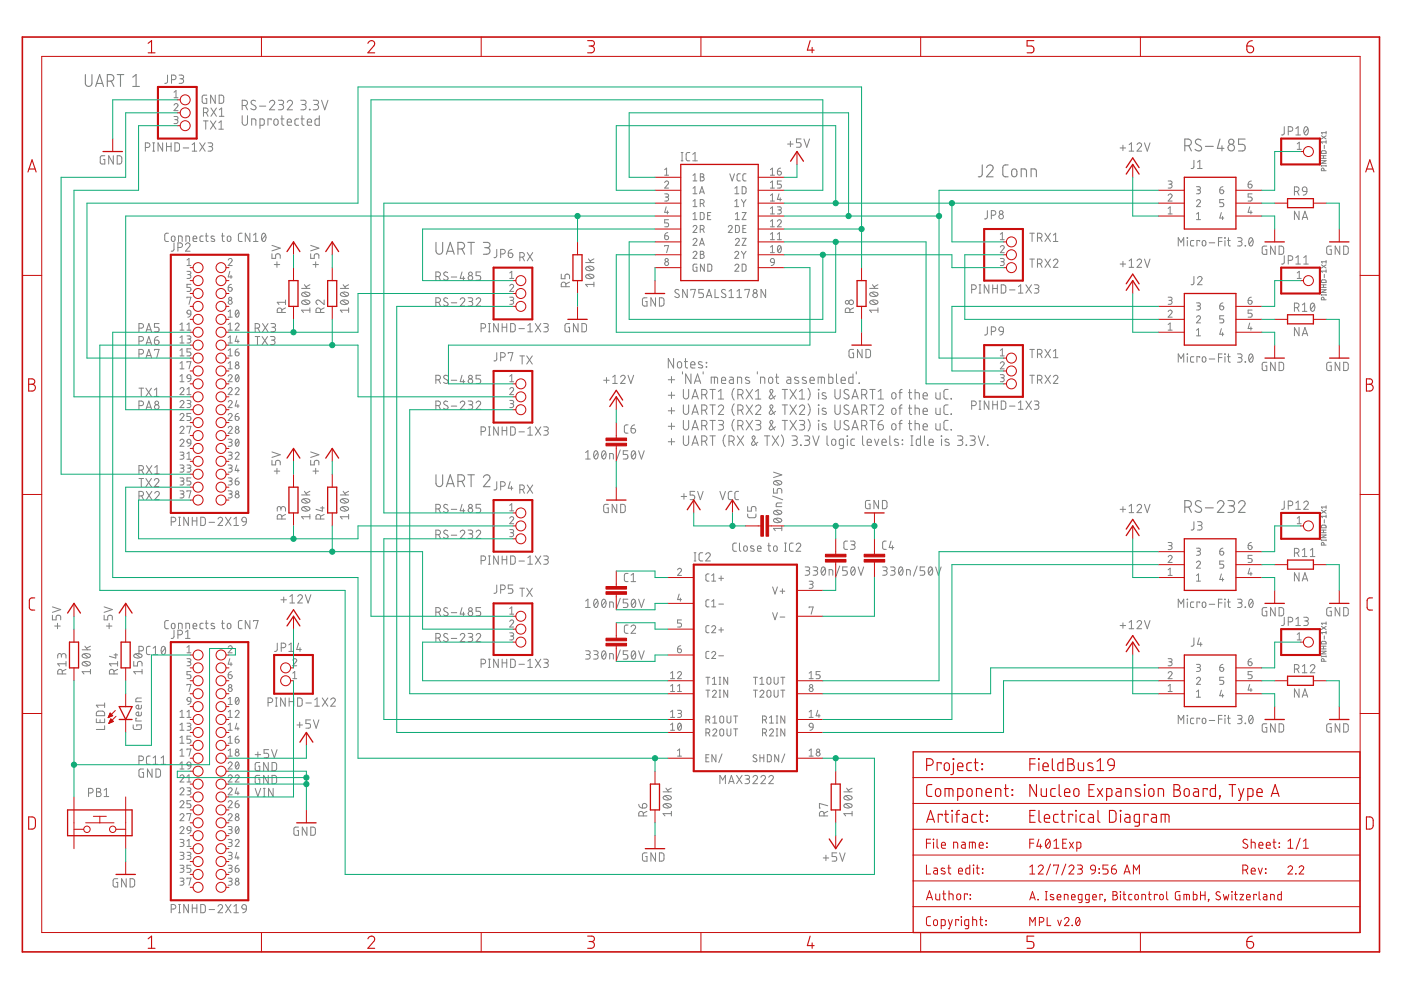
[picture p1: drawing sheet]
<svg xmlns="http://www.w3.org/2000/svg" width="297mm" height="210mm" viewBox="0 0 297 210" stroke-linecap="round" stroke-linejoin="round" font-family="sans-serif">
<g fill="none" stroke="#808080" stroke-width=".21">
<path d="M35.5 15.9v1.5l-.6 .3M36.4 16.9h.5a.49 .49 0 0 0 .4-.5 .49 .49 0 0 0-.4-.5h-.5v1.8M36.9 19.6l.4-.4v1.5M38 15.9h.5a.39 .39 0 0 1 .4 .4 .39 .39 0 0 1-.4 .4h-.3M38.5 16.7a.49 .49 0 0 1 .4 .5 .49 .49 0 0 1-.4 .5h-.5M22.2 33h-.6l-.3 .3v1.2l.2 .3h.7v-1h-.3M24 33v1.8l-.9-1.8v1.8M24.8 33h.7l.3 .4v.9l-.3 .5h-.7zM30.8 31.3h.5a.49 .49 0 0 0 .5-.5 .49 .49 0 0 0-.5-.5h-.5v1.7M32.4 30.3h.4M32.4 32h.4M32.6 30.3v1.7"/>
<path d="M34.5 30.3v1.7l-1-1.7v1.7M35.3 30.3v1.7M35.3 31.1h1M36.3 30.3v1.7M36.9 22.3a.41 .41 0 0 1 .6-.3 .41 .41 0 0 1 .1 .6l-.7 .9h.8M36.9 24.7h.6l.2 .3-.2 .3-.4 .1M36.9 20.7h.8M37.1 30.3h.6l.3 .3v1.1l-.3 .3h-.6zM37.3 25.4a.42 .42 0 0 1 .4 .4 .42 .42 0 0 1-.4 .4h-.4M38.8 31.4h1.2M40.7 32h1M40.7 30.7l.5-.4v1.7"/>
<path d="M42.3 30.3l1.2 1.7M43.1 23.9h.5a.49 .49 0 0 0 .5-.5 .49 .49 0 0 0-.5-.5h-.5v1.8M43.1 25.6h1M43.5 30.3l-1.2 1.7M43.6 25.6v1.8M43.7 23.9l.4 .8M43.8 20.2h-.7l-.2 .2v1.1l.2 .4h.7v-1h-.2M44.1 30.3h.6a.39 .39 0 0 1 .4 .4 .39 .39 0 0 1-.4 .4h-.4M44.6 31.1a.49 .49 0 0 1 .5 .5 .49 .49 0 0 1-.5 .4h-.5M44.6 25.6l1.2 1.8M44.7 22.9l1.2 1.8M45.6 20.2v1.7l-.9-1.7v1.7"/>
<path d="M45.8 25.6l-1.2 1.8M45.9 22.9l-1.2 1.8M46.4 26l.5-.4v1.8M46.4 27.4h1M46.5 20.2h.6l.3 .3v1.1l-.3 .3h-.6zM46.5 23.3l.5-.4v1.8M46.5 24.7h1M51.4 22.4h.5a.56 .56 0 0 0 .6-.6 .56 .56 0 0 0-.6-.5h-.5v2M51.4 24.5v1.5a.56 .56 0 0 0 .5 .6 .56 .56 0 0 0 .6-.6v-1.5M52 22.4l.5 .9M53.4 26.6v-1.4h.5l.3 .2 .1 1.2M54.2 21.4a.51 .51 0 0 0-.8-.1 .51 .51 0 0 0 0 .8l.7 .3a.46 .46 0 0 1 .1 .7 .46 .46 0 0 1-.6 .1l-.4-.2"/>
<path d="M55 22.5h1.3M55.1 26.6l.7-.1 .2-.1v-.9l-.2-.2-.7-.1v2M57.1 21.7a.55 .55 0 0 1 .8-.4 .55 .55 0 0 1 .2 .9l-1 1.1h1.2M57.5 25.4v-.2h-.7v1.4M58.2 25.4l.3-.2 .3 .2 .2 .7a.46 .46 0 0 1-.5 .5 .46 .46 0 0 1-.4-.5zM59 21.3h.7a.46 .46 0 0 1 .4 .4 .46 .46 0 0 1-.4 .5h-.5M59.5 25.2h.7M59.6 22.2a.56 .56 0 0 1 .5 .5 .56 .56 0 0 1-.5 .6h-.6M59.8 24.5v1.9l.4 .2M60.9 21.7a.55 .55 0 0 1 .8-.4 .55 .55 0 0 1 .1 .9l-.9 1.1h1.1M60.9 25.9h.9a.47 .47 0 0 0-.3-.7 .47 .47 0 0 0-.6 .5l.1 .8 .8 .1M63.3 25.2l-.6 .1-.2 .2 .1 1 .7 .1"/>
<path d="M63.8 21.3h.7a.46 .46 0 0 1 .4 .4 .46 .46 0 0 1-.4 .5h-.5M63.8 25.2h.7M64 24.5v1.7l.2 .3 .3 .1M64.3 22.2a.56 .56 0 0 1 .6 .5 .56 .56 0 0 1-.6 .6h-.5M65.2 25.9h.9a.47 .47 0 0 0-.4-.7 .47 .47 0 0 0-.5 .5l.1 .8 .8 .1M65.6 23.2l.1 .1zM66.4 21.3h.7a.46 .46 0 0 1 .4 .4 .46 .46 0 0 1-.4 .5h-.5M67 22.2a.56 .56 0 0 1 .6 .5 .56 .56 0 0 1-.6 .6h-.6M67.7 24.5v2.1l-.7-.1-.2-.1v-1l.3-.2h.6M68.2 21.3l.7 2 .6-2M140.9 38.7a.41 .41 0 0 1 .6-.3 .41 .41 0 0 1 .1 .7l-.7 .8h.9M140.9 36l.4-.4v1.5"/>
<path d="M140.9 37.1h.9M144.4 34.1h.4M144.4 32.3h.4M144.6 32.3v1.8M146.3 32.3l-.6 .1-.2 .3v1.1l.2 .3h.6M146.9 32.7l.5-.4v1.8M146.9 34.1h.9M146.9 37.2l.4-.3v1.5M146.9 39.9l.4-.3v1.5M146.9 38.4h.9M148.5 36.9l.7 .1v.4l-.3 .1a.42 .42 0 0 1 .4 .4 .42 .42 0 0 1-.4 .5h-.4zM148.5 37.5h.4"/>
<path d="M154.7 36.9l.5 1.5 .5-1.5M155.8 39.9l.4-.3v1.5M157 36.9h-.5l-.2 .3v.9l.2 .2 .5 .1M157.4 39.6h.5l.3 .2v1l-.3 .3h-.5zM158.2 36.9h-.5l-.2 .3v.9l.2 .2 .5 .1M163.3 37.1h.9M163.3 39.9h.9M163.3 36l.5-.4v1.5M163.3 38.7l.5-.3v1.5M164.8 36.3h.5a.42 .42 0 0 1 .4 .5 .42 .42 0 0 1-.5 .3 .42 .42 0 0 1-.4-.4zM165.5 35.6l-.4 .2-.3 .5M165.7 38.4h-.9v.7h.5a.42 .42 0 0 1 .4 .4 .42 .42 0 0 1-.4 .4h-.5"/>
<path d="M167 30.5h1.1M167.6 30v1.1M169.8 29.5h-.9v.7h.6a.5 .5 0 0 1 .4 .5 .5 .5 0 0 1-.4 .5h-.6M170.5 29.5l.5 1.7 .6-1.7M237.5 31.4h1.2M238.1 30.8v1.1M239.4 30.7l.5-.4v1.7M239.4 32h1M241.1 30.7a.48 .48 0 0 1 .6-.4 .48 .48 0 0 1 .2 .8l-.8 .9h.9M242.7 30.3l.5 1.7 .6-1.7M247.7 38.4h.6l.2 .2-.2 .4-.5 .1M248.1 39.1a.41 .41 0 0 1 .4 .4 .41 .41 0 0 1-.4 .4h-.4"/>
<path d="M253.1 34v1.5l-.2 .2h-.4M253.7 39.6h.6l.2 .2-.2 .4-.4 .1M253.9 34.4l.5-.4v1.7M253.9 35.7h1M259.3 39.6l-.4 .1-.3 .6M264.6 39.1h.5a.42 .42 0 0 1 .4 .4 .42 .42 0 0 1-.5 .4 .42 .42 0 0 1-.4-.4zM265.3 38.4l-.4 .1-.3 .6M272.3 26.9v1.5l-.2 .2h-.4M273.1 27.8h.5a.49 .49 0 0 0 .5-.5 .49 .49 0 0 0-.5-.4h-.5v1.7M274.7 28.6h1M274.7 27.3l.5-.4v1.7M275 30.5l.5-.3v1.5"/>
<path d="M275 31.7h.9M276.2 39.8l.3-.2 .5 .2 .1 .8-.9-.1zM276.6 27l.3-.1a1.04 1.04 0 0 1 0 1.7 1.09 1.09 0 0 1-.3-1.6zM277.3 27.3l-.8 .9M280.2 33h1M280.2 35.1v.2M280.2 35.2h1M280.2 34.1h1l-1 .5h1M280.2 33.6h1M280.2 28.8l1 .7M280.2 32h.8l.2 .5h-1zM280.6 33v.6"/>
<path d="M280.7 36.2l-.1-.5h-.3l-.1 .5h1M280.8 30.8v.7M281.2 27.9v.5M281.2 29.8v.6M281.2 35.1v.2M281.2 30.1h-1l.2 .3M281.2 28.8l-1 .7M281.2 28.1h-1l.2 .3M35.7 49.4l-.5 .1-.3 .3 .1 1.2 .2 .2h.5M36.4 50.1h.6l.1 .7a.39 .39 0 0 1-.4 .4 .39 .39 0 0 1-.4-.4zM36.9 51.5v1.5l-.3 .2-.3 .1M37.7 52.5h.5a.49 .49 0 0 0 .5-.5 .49 .49 0 0 0-.5-.5h-.5v1.8"/>
<path d="M37.8 51.2v-1.2l.8 .2v1M39.3 51.9a.48 .48 0 0 1 .7-.4 .48 .48 0 0 1 .2 .8l-.9 1h1M39.4 51.2v-1.2l.8 .2v1M39.6 57.5l.7 .1 .2 .2-.2 .4h-.5M39.6 55.1l.5-.3v1.5M39.6 56.3h.9M40.1 58.2a.41 .41 0 0 1 .4 .4 .41 .41 0 0 1-.4 .4h-.5M40.9 50.6h.8a.41 .41 0 0 0-.3-.5 .41 .41 0 0 0-.5 .3l.1 .7 .7 .1M43.1 50l-.5 .1-.2 .2 .1 .8 .6 .1M43.5 50h.6M43.7 49.4l.1 1.6 .3 .2M45.4 50.1h-.5l-.2 .3 .8 .4v.3h-.8"/>
<path d="M47 50h.6M47.2 49.4v1.6l.4 .2M48.3 50.1h.5l.2 .7a.39 .39 0 0 1-.4 .4 .39 .39 0 0 1-.4-.4zM48.4 55.1a.42 .42 0 0 1 .6-.3 .42 .42 0 0 1 .1 .7l-.7 .8h.8M48.7 57.5l-.3 1.2h.8M49 58.4v.6M51.3 49.4l-.5 .1-.3 .3 .1 1.2 .2 .2h.5M53 49.4v1.8l-1-1.8v1.8M53.7 51.2h1M53.7 49.8l.5-.4v1.8M55.6 49.6l.3-.2a1.04 1.04 0 0 1 0 1.8 1.11 1.11 0 0 1-.3-1.6zM56.3 49.8l-.8 1"/>
<path d="M57.7 53.8v1h.7v-.6a.5 .5 0 0 1 .5-.4 .5 .5 0 0 1 .5 .4v.6M57.7 52l1.7 .6-1.7 .6M58.1 56.1h1.2M58.7 55.5v1.2M65.9 53.8v1h.7v-.6a.5 .5 0 0 1 .5-.4 .5 .5 0 0 1 .5 .4v.6M65.9 52l1.7 .6-1.7 .6M66.4 56.1h1.1M66.9 55.5v1.2M92.4 58.6h.5a.49 .49 0 0 0 .5-.5 .49 .49 0 0 0-.5-.4h-.5v1.7M93 58.6l.4 .8M94.9 57.8l-.6-.1-.2 .4 .2 .3 .5 .3a.47 .47 0 0 1-.1 .7 .47 .47 0 0 1-.7-.2M95.7 58.7h1.1"/>
<path d="M98 57.7l-.4 1.3h1M98.3 58.6v.8M101.9 57.7h-1v.7h.6a.49 .49 0 0 1 .4 .5 .49 .49 0 0 1-.4 .5h-.6M105.3 52.9v1.5l-.6 .2M106.2 53.8h.4a.49 .49 0 0 0 .5-.4 .49 .49 0 0 0-.5-.5h-.4v1.7M107.8 53.7h.6a.49 .49 0 0 1 .3 .5 .49 .49 0 0 1-.5 .4 .49 .49 0 0 1-.4-.5zM108.1 59h.8M108.1 57.9l.4-.4v1.5M108.5 52.9l-.4 .1-.3 .7M110.2 54.5h.5a.49 .49 0 0 0 .5-.5 .49 .49 0 0 0-.5-.4h-.5v1.7M110.8 54.5l.4 .8M111.8 53.6l1.1 1.7"/>
<path d="M112.9 53.6l-1.1 1.7M119 58.1v1h.8v-.6a.49 .49 0 0 1 .5-.4 .49 .49 0 0 1 .5 .4v.6M120.8 59.8l-.8 .4M124.2 55.7h1.7M124.3 58.3a1.11 1.11 0 0 1 1.6 .3 1.04 1.04 0 0 1-1.7 0zM124.3 56.7a1.09 1.09 0 0 1 1.6 .2 1.04 1.04 0 0 1-1.7 0zM124.6 58.2l.9 .8M124.6 56.5l.9 .8M124.8 54.9l.5 .8M125.9 59.8v1M125.9 54.9l-.8 .4M140.9 41.1h.7l.2 .3-.2 .3-.5 .1"/>
<path d="M140.9 50h.5a.42 .42 0 0 1 .4 .5 .42 .42 0 0 1-.5 .3 .42 .42 0 0 1-.4-.4zM140.9 52.2v-.1h.9l-.5 1.5M141.2 43.9l-.3 1.1h.9M141.3 41.8a.42 .42 0 0 1 .5 .4 .42 .42 0 0 1-.5 .4h-.4M141.5 44.7v.7M141.6 49.3l-.5 .3-.2 .4M141.8 46.6h-.9v.7h.5a.42 .42 0 0 1 .4 .4 .42 .42 0 0 1-.4 .4h-.5M146.9 48.1a.41 .41 0 0 1 .6-.3 .41 .41 0 0 1 .1 .7l-.7 .8h.9M146.9 50.9a.41 .41 0 0 1 .6-.3 .41 .41 0 0 1 .1 .6l-.7 .8h.9M146.9 53.6a.41 .41 0 0 1 .6-.3 .41 .41 0 0 1 .1 .6l-.7 .9h.9M146.9 42.7l.4-.4v1.5M146.9 45.4l.4-.3v1.5"/>
<path d="M146.9 41.1h.9M146.9 43.8h.9M146.9 46.6h.9M147.8 56h-.7l-.1 .2-.1 1 .2 .3h.7v-.8h-.3M148.3 41.1l.5-1.5 .5 1.5M148.3 52l.5-1.5 .5 1.5M148.4 40.7h.8M148.4 51.7h.8M148.5 43.2h.4a.42 .42 0 0 0 .4-.5 .42 .42 0 0 0-.4-.4h-.4v1.5M148.5 45.1h.5l.3 .2v1l-.3 .2-.5 .1zM148.5 48.6h.4a.41 .41 0 0 0 .4-.4 .41 .41 0 0 0-.4-.4h-.4v1.5M148.5 53.3l.7 .1v.4l-.3 .1a.42 .42 0 0 1 .4 .5 .42 .42 0 0 1-.4 .4h-.4z"/>
<path d="M148.5 53.9h.4M149 43.2l.3 .6M149 48.6l.3 .7M149.3 56v1.5l-.8-1.5v1.5M150 45.7h.5M150.1 56h.6l.2 .3v.8l-.2 .4h-.6zM150.7 45.1h-.7v1.5h.7M154.4 48.1a.42 .42 0 0 1 .6-.3 .42 .42 0 0 1 .1 .7l-.7 .8h.8M155.8 53.6a.41 .41 0 0 1 .6-.3 .41 .41 0 0 1 .1 .6l-.7 .9h.8M155.8 43.8h.8M155.8 42.7l.4-.4v1.5M155.8 56.3a.41 .41 0 0 1 .6-.3 .41 .41 0 0 1 .1 .7l-.7 .8h.9"/>
<path d="M155.8 41.1h.9M155.9 50.9a.41 .41 0 0 1 .6-.3 .41 .41 0 0 1 .1 .6l-.7 .8h.9M155.9 46.6h.9M155.9 45.4l.4-.3v1.5M155.9 47.8h.6l.2 .2v1l-.2 .3h-.6zM157.2 42.3l.5 .7M157.2 53.3l.5 .7M157.4 56h.5l.3 .3v1l-.3 .2h-.5zM157.4 50.5h.8l-.8 1.5h.8M157.4 45.1h.8l-.8 1.5h.8M157.5 48.5h.5M157.7 43v.8"/>
<path d="M157.7 54v.8M158.2 47.8h-.7v1.5h.7M158.2 42.3l-.5 .7M158.2 53.3l-.5 .7M163.3 42.6h.9M163.3 48.1h.9M163.3 41.4l.5-.3v1.5M163.3 44.2l.5-.3v1.5M163.3 46.9l.5-.3v1.5M163.3 49.7l.5-.4v1.5M163.3 52.4l.5-.3v1.5M163.3 45.4h.9"/>
<path d="M163.3 50.8h.9M163.3 53.6h.9M163.5 54.9l.3-.1 .3 .1 .1 .7-.8-.1-.1-.3zM164.2 55.6l-.3 .6-.4 .1M164.8 43.9h.7l.2 .2-.2 .4h-.5M164.8 46.9a.42 .42 0 0 1 .6-.3 .42 .42 0 0 1 .1 .7l-.7 .8h.9M164.8 50.8h.9M164.8 49.7l.4-.4v1.5M165 52.2l.2-.1a.88 .88 0 0 1 0 1.5 .98 .98 0 0 1-.2-1.4zM165.2 41.1l-.4 1.2h.9M165.2 44.5a.42 .42 0 0 1 .5 .4 .42 .42 0 0 1-.5 .5h-.4M165.4 42v.6"/>
<path d="M165.6 52.4l-.7 .8M209.3 44.7v1.5l-.6 .2M210.2 45.6h.5a.49 .49 0 0 0 .4-.5 .49 .49 0 0 0-.4-.4h-.5v1.7M212.1 52.4a.41 .41 0 0 1 .6-.3 .41 .41 0 0 1 .1 .6l-.7 .9h.8M212.1 54.8h.5l.3 .3-.2 .3-.4 .1M212.1 50.8h.8M212.1 49.7l.4-.4v1.5M212.5 55.5a.41 .41 0 0 1 .4 .4 .41 .41 0 0 1-.4 .4h-.4M218.3 49.4h1M218.3 54.9h1M218.8 49.4v1.8M218.8 54.9v1.8"/>
<path d="M220 50.4h.5a.49 .49 0 0 0 .4-.5 .49 .49 0 0 0-.4-.5h-.5v1.8M220 55.9h.5a.49 .49 0 0 0 .4-.5 .49 .49 0 0 0-.4-.5h-.5v1.8M220.6 50.4l.3 .8M220.6 55.9l.3 .8M221.6 49.4l1.1 1.8M221.6 54.9l1.1 1.8M222.7 49.4l-1.1 1.8M222.7 54.9l-1.1 1.8M223.3 55.3a.48 .48 0 0 1 .7-.4 .48 .48 0 0 1 .2 .8l-.9 1h1M223.3 51.2h1M223.3 49.8l.5-.4v1.8M237.5 56h1.2"/>
<path d="M238.1 55.4v1.2M239.4 56.7h1M239.4 55.3l.5-.4v1.8M241.1 55.3a.48 .48 0 0 1 .7-.4 .48 .48 0 0 1 .1 .8l-.8 1h.9M242.7 54.9l.5 1.8 .6-1.8M247.7 41.4a.41 .41 0 0 1 .6-.3 .41 .41 0 0 1 .1 .7l-.7 .8h.8M247.7 45.4h.8M247.7 44.2l.4-.3v1.5M249.8 52.2v-1.8l.6 1 .6-1v1.8M251.7 50.4l.1 .1zM251.7 51v1.2M253.1 51h-.5l-.2 .3 .1 .8 .6 .1"/>
<path d="M253.1 58.6v1.5l-.2 .2-.4 .1M253.7 42.7a.41 .41 0 0 1 .6-.4 .41 .41 0 0 1 .1 .7l-.7 .8h.8M253.7 46.6h.8M253.7 45.4l.4-.3v1.5M253.9 59a.48 .48 0 0 1 .7-.4 .48 .48 0 0 1 .1 .8l-.8 1h1M254.1 40.3a.41 .41 0 0 1 .4 .4 .41 .41 0 0 1-.4 .4h-.4M254.4 51.2v-.2h-.6v1.2M255 51.1h.5l.2 .7a.39 .39 0 0 1-.4 .4 .39 .39 0 0 1-.4-.4zM256.4 51.5h1.2M258.3 51.2h.8M258.6 40.3h.5a.42 .42 0 0 1 .3 .4 .42 .42 0 0 1-.4 .4 .42 .42 0 0 1-.4-.4zM259 45.1l-.4 1.1h.9"/>
<path d="M259.1 50.4h-.8v1.8M259.2 45.9v.7M259.5 42.3h-.9v.7h.5a.42 .42 0 0 1 .4 .4 .42 .42 0 0 1-.4 .4h-.5M259.7 50.4l.1 .1zM259.7 51v1.2M260.2 51h.6M260.5 50.4v1.6l.3 .2M262.4 50.4h.6a.39 .39 0 0 1 .4 .4 .39 .39 0 0 1-.4 .4h-.4M262.9 51.2a.49 .49 0 0 1 .4 .5 .49 .49 0 0 1-.4 .5h-.5M264 52.1l.1 .1zM264.9 50.5l.3-.1a1.04 1.04 0 0 1 0 1.8 1.11 1.11 0 0 1-.3-1.7zM265 43.9l-.4 1.1h.9"/>
<path d="M265.2 44.7v.7M265.5 41.1h-.9v.7h.5a.43 .43 0 0 1 .4 .4 .43 .43 0 0 1-.4 .4h-.5M265.6 50.8l-.8 1M268.6 52.2h-.6l-.4 .2v1.3l.2 .2h.8v-.9h-.3M270.4 52.2v1.7l-1-1.7v1.7M271.2 52.2h.6l.3 .3v1.1l-.3 .3h-.6zM272.3 54.2v1.6l-.2 .2h-.4M273.1 55.2h.5a.49 .49 0 0 0 .5-.5 .49 .49 0 0 0-.5-.5h-.5v1.8M274.4 40.6h.5a.49 .49 0 0 0 .5-.5 .49 .49 0 0 0-.5-.5h-.5v1.8M274.7 56h1M274.7 54.6l.5-.4v1.8M275 40.6l.4 .8"/>
<path d="M275 59h.9M275 57.9l.5-.4v1.5M275.4 44.8v1.7l-1-1.7v1.7M276.1 46.5l.6-1.7 .6 1.7M276.2 46.1h.9M276.4 56h1M276.4 54.6l.5-.4v1.8M277.1 40.6l-.2 .5-.6 .3M280.2 56.2l1 .6M280.2 59.4h.8l.2 .5h-1zM280.8 58.2v.7M281.2 55.2v.6"/>
<path d="M281.2 57.2v.6M281.2 57.5h-1l.2 .3M281.2 56.2l-1 .6M281.2 55.5h-1l.2 .3M282.3 52.2h-.6l-.4 .2v1.2l.2 .3h.8v-.9h-.3M284.1 52.2v1.7l-1-1.7v1.7M284.9 52.2h.6l.3 .3v1.1l-.3 .3h-.6zM29.5 75.1h.5a.49 .49 0 0 0 .4-.5 .49 .49 0 0 0-.4-.5h-.5v1.7M29.5 69.6h.5a.49 .49 0 0 0 .4-.5 .49 .49 0 0 0-.4-.5h-.5v1.8M29.5 72.3h.5a.49 .49 0 0 0 .4-.5 .49 .49 0 0 0-.4-.4h-.5v1.7M31 75.8l.6-1.7 .5 1.7M31 70.4l.6-1.8 .5 1.8"/>
<path d="M31 73.1l.6-1.7 .5 1.7M31.1 75.4h.9M31.1 69.9h.9M31.1 72.7h.9M32.7 72.1h.6a.49 .49 0 0 1 .4 .6 .49 .49 0 0 1-.5 .4 .49 .49 0 0 1-.5-.5zM32.7 74.3v-.2h1l-.5 1.7M33.5 71.4l-.4 .1-.4 .6M33.7 68.6h-1v.8h.6a.5 .5 0 0 1 .4 .5 .5 .5 0 0 1-.4 .5h-.6M38.2 75.5h.8M38.2 68.8l.4-.3v1.5M38.2 71.6l.4-.4v1.5M38.2 74.3l.4-.3v1.5"/>
<path d="M38.2 77l.4-.3v1.5M38.2 79.8l.4-.4v1.5M38.2 70h.8M38.2 72.7h.8M38.2 78.2h.8M39.6 71.2h.7l.2 .3-.2 .4h-.5M39.6 76.9v-.2h.9l-.4 1.5M39.6 68.8l.5-.3v1.5M39.6 63.2v-.2h.9l-.4 1.5M39.6 70h.9M39.8 65.9l.3-.2 .2 .2 .2 .7-.8-.1-.1-.3zM39.8 79.6l.3-.2 .2 .2 .2 .7-.8-.1-.1-.3z"/>
<path d="M40.1 71.9a.42 .42 0 0 1 .4 .4 .42 .42 0 0 1-.4 .4h-.5M40.5 60.3h-.9v.6h.5a.43 .43 0 0 1 .4 .5 .43 .43 0 0 1-.4 .4h-.5M40.5 66.6l-.2 .4-.5 .2M40.5 74h-.9v.6h.5a.42 .42 0 0 1 .4 .4 .42 .42 0 0 1-.4 .5h-.5M48.4 60.9h.5a.42 .42 0 0 1 .3 .5 .42 .42 0 0 1-.4 .4 .42 .42 0 0 1-.4-.4zM48.4 79.8a.41 .41 0 0 1 .6-.4 .41 .41 0 0 1 .1 .7l-.7 .8h.8M48.4 75.5h.8M48.4 66.1l.4-.4v1.5M48.4 68.8l.4-.3v1.5M48.4 71.6l.4-.4v1.5M48.4 74.3l.4-.3v1.5M48.4 77l.4-.3v1.5"/>
<path d="M48.4 67.2h.8M48.4 70h.8M48.4 72.7h.8M48.4 78.2h.8M49.1 60.3l-.4 .1-.3 .5M49.9 68.8a.41 .41 0 0 1 .5-.3 .41 .41 0 0 1 .2 .7l-.7 .8h.8M49.9 74.6h.5a.42 .42 0 0 1 .3 .5 .42 .42 0 0 1-.4 .4 .42 .42 0 0 1-.4-.4zM50.1 65.8l.2-.1a.88 .88 0 0 1 0 1.5 .93 .93 0 0 1-.2-1.4zM50.1 79.5l.2-.1a.88 .88 0 0 1 0 1.5 .93 .93 0 0 1-.2-1.4zM50.2 71.2l-.3 1.2h.8M50.4 72.1v.6M50.5 74l-.5 .2-.1 .4"/>
<path d="M50.6 66.1l-.6 .8M50.6 79.8l-.6 .8M54.1 69.6h.5a.49 .49 0 0 0 .5-.5 .49 .49 0 0 0-.5-.5h-.5v1.8M54.1 71.4h1M54.6 71.4v1.7M54.7 69.6l.4 .8M55.6 71.4l1.1 1.7M55.7 68.6l1.1 1.8M56.7 71.4l-1.1 1.7M56.8 68.6l-1.1 1.8M57.3 71.4h.6a.38 .38 0 0 1 .4 .3 .38 .38 0 0 1-.4 .4h-.3M57.4 68.6h.6a.39 .39 0 0 1 .4 .4 .39 .39 0 0 1-.4 .4h-.3"/>
<path d="M57.8 72.1a.49 .49 0 0 1 .5 .5 .49 .49 0 0 1-.5 .5h-.5M57.9 69.4a.49 .49 0 0 1 .5 .5 .49 .49 0 0 1-.5 .5h-.5M59.8 66.3v-.5a.49 .49 0 0 0-.5-.5 .49 .49 0 0 0-.5 .5v.5h1.7M60.5 65.3l-.7 .4M60.5 64.1h-1.7l.4 .5M60.5 63.6v1M63.9 61.2h1.8M64.1 63.8a1.08 1.08 0 0 1 1.6 .3 1.04 1.04 0 0 1-1.8 0zM64.1 62.1a1.11 1.11 0 0 1 1.6 .3 1.04 1.04 0 0 1-1.8 0zM64.3 63.7l1 .8M64.3 62l1 .8M64.5 60.4l.6 .8"/>
<path d="M65.7 65.3v1M65.7 65.8h-1.8l.4 .5M65.7 60.4l-.8 .4M68 66.3v-.5a.49 .49 0 0 0-.5-.5 .49 .49 0 0 0-.5 .5v.5h1.7M68.7 63.6v1l-.9-.8a.48 .48 0 0 0-.8 .1 .48 .48 0 0 0 .4 .7M68.7 65.3l-.7 .4M72.2 61.2h1.7M72.3 63.8a1.08 1.08 0 0 1 1.6 .3 1.04 1.04 0 0 1-1.7 0zM72.3 62.1a1.11 1.11 0 0 1 1.6 .3 1.04 1.04 0 0 1-1.7 0zM72.6 63.7l.9 .8M72.6 62l.9 .8M72.7 60.4l.6 .8"/>
<path d="M73.9 65.8h-1.7l.4 .5M73.9 65.3v1M73.9 60.4l-.8 .4M92.4 64.1h.5a.49 .49 0 0 0 .5-.5 .49 .49 0 0 0-.5-.5h-.5v1.8M93 64.1l.4 .8M94.9 63.3l-.6-.1-.2 .3 .1 .3 .6 .4a.43 .43 0 0 1 .1 .6 .43 .43 0 0 1-.7 0l-.2-.2M94.9 79.7l-.6-.1-.2 .3 .1 .3 .6 .4a.43 .43 0 0 1 .1 .6 .43 .43 0 0 1-.7 0l-.2-.1M95.7 64.2h1.1M97.6 63.5a.48 .48 0 0 1 .7-.3 .48 .48 0 0 1 .1 .7l-.8 1h1M98 79.6l-.4 1.3h1M99.3 63.1h.5a.39 .39 0 0 1 .4 .4 .39 .39 0 0 1-.4 .4h-.4M99.7 63.9a.49 .49 0 0 1 .5 .5 .49 .49 0 0 1-.5 .5h-.4"/>
<path d="M100.9 63.5a.48 .48 0 0 1 .7-.3 .48 .48 0 0 1 .2 .7l-.9 1h1M101.9 79.6h-1v.7h.6a.49 .49 0 0 1 .4 .5 .49 .49 0 0 1-.4 .5h-.6M102 69.6h.5a.49 .49 0 0 0 .5-.5 .49 .49 0 0 0-.5-.5h-.5v1.8M103.5 68.6h.4M103.5 70.4h.4M103.8 68.6v1.8M105.3 74.8v1.5l-.2 .2h-.4M105.6 68.6v1.8l-.9-1.8v1.8M106.2 75.7h.4a.49 .49 0 0 0 .5-.5 .49 .49 0 0 0-.5-.4h-.4v1.7M106.5 69.4h.9M106.5 68.6v1.8M107.4 68.6v1.8"/>
<path d="M107.8 75v-.2h.9l-.5 1.7M108.1 60.6a.41 .41 0 0 1 .6-.3 .41 .41 0 0 1 .1 .6l-.7 .9h.8M108.1 63h.6l.2 .3-.2 .3-.5 .1M108.1 79.8l.4-.4v1.5M108.3 68.6h.6l.3 .3v1.1l-.3 .3-.6 .1zM108.5 63.7a.41 .41 0 0 1 .4 .4 .41 .41 0 0 1-.4 .4h-.4M110 69.7h1.2M110.2 75.5h1M110.7 75.5v1.7M111.7 75.5l1.2 1.7M111.9 70.4h1M111.9 69l.5-.4v1.8"/>
<path d="M112.9 75.5l-1.2 1.7M113.5 68.6l1.2 1.8M114.7 68.6l-1.2 1.8M115.3 68.6h.6a.39 .39 0 0 1 .3 .4 .39 .39 0 0 1-.3 .4h-.4M115.8 69.4a.49 .49 0 0 1 .5 .5 .49 .49 0 0 1-.5 .5h-.5M120 60.8v-.5a.49 .49 0 0 0-.5-.5 .49 .49 0 0 0-.5 .5v.5h1.8M120.8 68.6h-.6l-.4 .3v1.1l.2 .3 .8 .1v-1h-.3M122.6 68.6v1.8l-1-1.8v1.8M123.4 68.6h.6l.3 .3v1.1l-.3 .3-.6 .1zM125.9 60.3h-1.7l.4 .5M129.9 79.9l.5-.3v1.7M131.6 79.9a.48 .48 0 0 1 .6-.3 .48 .48 0 0 1 .2 .7l-.8 1h.9"/>
<path d="M133.2 79.6l.6 1.7 .5-1.7M137.2 63.1l-.7 .1-.3 .2v1.1l.3 .4h.7v-1h-.3M139 63.1v1.8l-1-1.8v1.8M139.8 63.1l.6 .1 .4 .3v1.1l-.4 .3h-.6zM142.4 79.8v1.4M142.8 76v2l-1.1-2v2M143.7 76.8l.4-.1 .3 .1 .1 .8a.46 .46 0 0 1-.4 .4 .46 .46 0 0 1-.5-.4zM143.9 61.5l-.6-.1-.2 .3 .1 .3 .6 .4a.43 .43 0 0 1 .1 .6 .43 .43 0 0 1-.7 0l-.1-.1M144.7 78.8v.5M145.1 76.7h.7M145.3 76l.1 1.8 .4 .2M145.7 61.4v1.7l-1-1.7v1.7"/>
<path d="M146.5 77.3h.8a.47 .47 0 0 0-.3-.6 .47 .47 0 0 0-.5 .4v.8l.8 .1M146.5 61.6v-.2h.9l-.4 1.7M146.5 79.3v2l-1.1-2v2M148.9 76.8l-.5-.1-.3 .2 .2 .3 .6 .3v.4h-.8M149.1 78.8v.5M149.1 61.4h-.9v.7h.6a.5 .5 0 0 1 .3 .5 .5 .5 0 0 1-.3 .5h-.6M149.7 76.8l.1 .2zM149.7 77.7l.1 .2zM149.8 63.1l.5-1.7 .6 1.7M149.9 62.7h.9M151.5 80v1.3M151.6 61.4v1.7h.8"/>
<path d="M153.8 61.5l-.6-.1-.2 .3 .1 .3 .6 .4a.44 .44 0 0 1 .1 .7 .44 .44 0 0 1-.7-.1l-.2-.1M154.6 63.1h.9M154.6 61.7l.4-.3v1.7M154.7 80h.6l.2 .2v1.1h-.5a.39 .39 0 0 1-.4-.4 .39 .39 0 0 1 .4-.4h.5M156.3 63.1h.9M156.3 61.7l.4-.3v1.7M157.9 61.6v-.2h1l-.5 1.7M160.6 78.8v.5M162.3 61.4v1.7l-.9-1.7v1.7M164.4 80h.7M164.7 79.3v1.8l.4 .2M166.9 80h.5l.2 .2 .1 1.1h-.5a.39 .39 0 0 1-.4-.4 .39 .39 0 0 1 .4-.4h.5"/>
<path d="M174.1 80v1.3M175.7 79.3v2h.7l.2-.2v-.9l-.2-.2h-.7M177.4 79.3v1.8l.3 .2M180.2 66.3v-.5a.49 .49 0 0 0-.5-.5 .49 .49 0 0 0-.5 .5v.5h1.8M180.8 79.3v2h-.7l-.1-.2v-.9l.1-.2h.7M181 74.1h-.7l-.3 .2v1.1l.3 .4h.7v-.9h-.3M181 65.3l-.8 .4M181.5 78.8v.5M182.8 74.1v1.7l-1-1.7v1.7M183.6 74.1h.6l.4 .3v1.1l-.4 .3h-.6zM184.4 61.2h1.7M184.5 63.8a1.08 1.08 0 0 1 1.6 .3 1.04 1.04 0 0 1-1.7 0z"/>
<path d="M184.5 62.1a1.11 1.11 0 0 1 1.6 .3 1.04 1.04 0 0 1-1.7 0zM184.8 63.7l1 .8M184.8 62l1 .8M185 60.4l.5 .8M186.1 65.8h-1.7l.4 .5M186.1 65.3v1M186.1 60.4l-.8 .4M206 61.4h.5a.49 .49 0 0 0 .5-.5 .49 .49 0 0 0-.5-.5h-.5v1.7M207.6 62.1h.4M207.6 60.4h.4M207.8 60.4v1.7M209.3 69.3v1.5l-.2 .2h-.4"/>
<path d="M209.7 60.4v1.7l-1-1.7v1.7M210.2 70.3h.5a.49 .49 0 0 0 .4-.5 .49 .49 0 0 0-.4-.5h-.5v1.7M210.5 61.2h1M210.5 60.4v1.7M211.5 60.4v1.7M211.9 69.5l.3-.2 .4 .2 .1 .8-.8-.2-.1-.2zM212.1 77a.41 .41 0 0 1 .6-.3 .41 .41 0 0 1 .1 .7l-.7 .8h.8M212.1 79.4l.6 .1 .2 .2-.2 .4h-.4M212.1 75.5h.8M212.1 74.3l.4-.3v1.5M212.3 60.4h.6l.3 .3v1.1l-.3 .3h-.6zM212.7 70.3l-.2 .5-.5 .2"/>
<path d="M214 61.5h1.2M215.9 62.1h1M215.9 60.8l.5-.4v1.7M217.5 60.4l1.2 1.7M218.3 74.1h1M218.3 79.6h1M218.7 60.4l-1.2 1.7M218.8 74.1v1.7M218.8 79.6v1.7M219.3 60.4h.6a.39 .39 0 0 1 .4 .4 .39 .39 0 0 1-.4 .4h-.4M219.8 61.2a.49 .49 0 0 1 .5 .5 .49 .49 0 0 1-.5 .4h-.5M220 75.1h.5a.49 .49 0 0 0 .4-.5 .49 .49 0 0 0-.4-.5h-.5v1.7"/>
<path d="M220.6 75.1l.3 .7M221.6 74.1l1.1 1.7M221.6 79.6l1.1 1.7M222.7 74.1l-1.1 1.7M222.7 79.6l-1.1 1.7M223.3 79.9a.48 .48 0 0 1 .7-.3 .48 .48 0 0 1 .2 .7l-.9 1h1M223.3 74.5l.5-.4v1.7M223.3 75.8h1M247.7 66.1a.41 .41 0 0 1 .6-.3 .41 .41 0 0 1 .1 .6l-.7 .8h.8M247.7 63h.6l.2 .3-.2 .3-.5 .1M247.7 70h.8M247.7 68.8l.4-.3v1.5"/>
<path d="M248.1 63.7a.41 .41 0 0 1 .4 .4 .41 .41 0 0 1-.4 .4h-.4M249.8 76.8v-1.8l.6 1 .6-1v1.8M251.7 75l.1 .1zM251.7 75.6v1.2M253.1 75.6h-.5l-.2 .3 .1 .8 .6 .1M253.7 67.3a.42 .42 0 0 1 .6-.3 .42 .42 0 0 1 .1 .6l-.7 .9h.8M253.7 64.2h.6l.2 .3-.2 .4h-.4M253.7 70l.4-.3v1.5M253.7 71.2h.8M254.1 64.9a.42 .42 0 0 1 .4 .4 .42 .42 0 0 1-.4 .4h-.4M254.4 75.8v-.2h-.6v1.2M255 75.7h.5l.2 .7a.39 .39 0 0 1-.4 .4 .39 .39 0 0 1-.4-.4z"/>
<path d="M256.4 76.1h1.2M258.3 75.8h.8M258.6 64.9h.5a.42 .42 0 0 1 .4 .4 .42 .42 0 0 1-.5 .4 .42 .42 0 0 1-.4-.4zM259 69.7l-.4 1.2h.9M259.1 75h-.8v1.8M259.2 70.5v.7M259.3 64.2l-.4 .1-.3 .6M259.5 67h-.9v.6h.5a.42 .42 0 0 1 .4 .4 .42 .42 0 0 1-.4 .5h-.5M259.7 75l.1 .1zM259.7 75.6v1.2M260.2 75.6h.6M260.5 75v1.6l.3 .2"/>
<path d="M262.4 75h.6a.39 .39 0 0 1 .4 .4 .39 .39 0 0 1-.4 .4h-.4M262.9 75.8a.49 .49 0 0 1 .4 .5 .49 .49 0 0 1-.4 .5h-.5M264 76.7l.1 .1zM264.6 63.7h.5a.42 .42 0 0 1 .4 .5 .42 .42 0 0 1-.5 .3 .42 .42 0 0 1-.4-.4zM264.9 75.2l.3-.2a1.04 1.04 0 0 1 0 1.8 1.11 1.11 0 0 1-.3-1.6zM265 68.5l-.4 1.2h.9M265.2 69.3v.7M265.3 63l-.4 .1-.3 .6M265.5 65.7h-.9v.7h.5a.42 .42 0 0 1 .4 .4 .42 .42 0 0 1-.4 .4h-.5M265.6 75.4l-.8 1M268.6 76.8h-.6l-.4 .3v1.2l.2 .2 .8 .1v-1h-.3M270.4 76.8v1.8l-1-1.8v1.8"/>
<path d="M271.2 76.8h.6l.3 .4v1l-.3 .3-.6 .1zM274.4 65.2h.5a.49 .49 0 0 0 .5-.5 .49 .49 0 0 0-.5-.4h-.5v1.7M275 65.2l.4 .8M275.4 69.4v1.8l-1-1.8v1.8M276.1 71.2l.6-1.8 .6 1.8M276.1 64.6l.5-.3v1.7M276.1 66h1M276.2 70.7h.9M278 64.4l.3-.1a1.04 1.04 0 0 1 0 1.7 1.11 1.11 0 0 1-.3-1.6zM278.7 64.6l-.8 1M280.2 60.4h1M280.2 62.4v.3"/>
<path d="M280.2 62.5h1M280.2 61.4h1l-1 .6h1M280.2 60.9h1M280.6 60.4v.5M280.7 63.6l-.1-.5h-.3l-.1 .5h1M281.2 62.4v.3M282.3 76.8h-.6l-.4 .3v1.1l.2 .3 .8 .1v-1h-.3M284.1 76.8v1.8l-1-1.8v1.8M284.9 76.8h.6l.3 .4v1l-.3 .3-.6 .1zM29.5 86h.5a.49 .49 0 0 0 .4-.5 .49 .49 0 0 0-.4-.5h-.5v1.8M29.5 99.7h.5a.49 .49 0 0 0 .4-.5 .49 .49 0 0 0-.4-.5h-.5v1.8M29.5 82.3h.9"/>
<path d="M30 82.3v1.8M30 99.7l.4 .8M30.9 82.3l1.2 1.8M31 86.8l.6-1.8 .5 1.8M31 98.7l1.2 1.8M31.1 86.3h.9M32.1 82.3l-1.2 1.8M32.2 98.7l-1.2 1.8M32.7 82.7l.5-.4v1.8M32.7 84.1h1M32.8 99.1l.5-.4v1.8M38.2 82.5a.42 .42 0 0 1 .6-.3 .42 .42 0 0 1 .1 .6l-.7 .9h.8"/>
<path d="M38.2 85.2a.41 .41 0 0 1 .5-.3 .41 .41 0 0 1 .2 .7l-.7 .8h.8M38.2 88a.41 .41 0 0 1 .5-.3 .41 .41 0 0 1 .2 .6l-.7 .9h.8M38.2 90.7a.42 .42 0 0 1 .6-.3 .42 .42 0 0 1 .1 .7l-.7 .8h.8M38.2 93.5a.41 .41 0 0 1 .5-.4 .41 .41 0 0 1 .2 .7l-.7 .8h.8M38.2 95.9h.6l.2 .2-.2 .4h-.5M38.2 98.6h.6l.2 .2-.2 .4-.5 .1M38.2 80.9h.8M38.6 96.5a.42 .42 0 0 1 .4 .4 .42 .42 0 0 1-.4 .5h-.4M38.6 99.3a.41 .41 0 0 1 .4 .4 .41 .41 0 0 1-.4 .4h-.4M39.6 84.9h.7l.2 .3-.2 .3-.5 .1M39.6 98.6h.7l.2 .2-.2 .4-.5 .1M39.6 83.7h.9"/>
<path d="M39.6 90.6v-.2h.9l-.4 1.5M39.6 82.5l.5-.3v1.5M39.6 96.2l.5-.3v1.5M39.6 97.4h.9M39.8 93.2l.3-.1 .2 .1 .2 .8-.8-.1-.1-.4zM40.1 85.6a.42 .42 0 0 1 .4 .4 .42 .42 0 0 1-.4 .4h-.5M40.1 99.3a.41 .41 0 0 1 .4 .4 .41 .41 0 0 1-.4 .4h-.5M40.5 80.3l-.2 .4-.5 .2M40.5 87.7h-.9v.6h.5a.43 .43 0 0 1 .4 .4 .43 .43 0 0 1-.4 .5h-.5M40.5 94l-.3 .5-.4 .1M48.4 82.5a.42 .42 0 0 1 .6-.3 .42 .42 0 0 1 .1 .6l-.7 .9h.8M48.4 85.2a.41 .41 0 0 1 .6-.3 .41 .41 0 0 1 .1 .7l-.7 .8h.8"/>
<path d="M48.4 88a.41 .41 0 0 1 .6-.3 .41 .41 0 0 1 .1 .6l-.7 .9h.8M48.4 90.7a.42 .42 0 0 1 .6-.3 .42 .42 0 0 1 .1 .7l-.7 .8h.8M48.4 93.1l.6 .1 .2 .2-.2 .3-.4 .1M48.4 95.9h.6l.2 .2-.2 .4h-.4M48.4 98.6h.6l.2 .2-.2 .4-.4 .1M48.8 93.8a.41 .41 0 0 1 .4 .4 .41 .41 0 0 1-.4 .4h-.4M48.8 96.5a.42 .42 0 0 1 .4 .4 .42 .42 0 0 1-.4 .5h-.4M48.8 99.3a.41 .41 0 0 1 .4 .4 .41 .41 0 0 1-.4 .4h-.4M49.9 82.5a.41 .41 0 0 1 .6-.3 .41 .41 0 0 1 .1 .6l-.7 .9h.8M49.9 88.3h.5a.42 .42 0 0 1 .3 .5 .42 .42 0 0 1-.4 .3 .42 .42 0 0 1-.4-.4zM49.9 96.2a.41 .41 0 0 1 .5-.3 .41 .41 0 0 1 .2 .6l-.7 .9h.8M50.1 93.2l.2-.1a.88 .88 0 0 1 0 1.5 .93 .93 0 0 1-.2-1.4z"/>
<path d="M50.2 84.9l-.3 1.2h.8M50.2 98.6l-.3 1.2h.8M50.4 85.7v.7M50.4 99.4v.7M50.5 87.7l-.5 .2-.1 .4M50.6 93.5l-.6 .8M57.7 97.6v1h.7v-.6a.5 .5 0 0 1 .5-.4 .5 .5 0 0 1 .5 .4v.6M57.7 95.8l1.7 .6-1.7 .6M58.1 99.9h1.2M58.7 99.3v1.2M65.9 97.6v1h.7v-.6a.5 .5 0 0 1 .5-.4 .5 .5 0 0 1 .5 .4v.6M65.9 95.8l1.7 .6-1.7 .6"/>
<path d="M66.4 99.9h1.1M66.9 99.3v1.2M92.4 86h.5a.49 .49 0 0 0 .5-.5 .49 .49 0 0 0-.5-.5h-.5v1.8M92.4 80.5h.5a.49 .49 0 0 0 .5-.4 .49 .49 0 0 0-.5-.5h-.5v1.7M93 86l.4 .8M93 80.5l.4 .8M94.9 85.2a.45 .45 0 0 0-.6-.1 .45 .45 0 0 0-.1 .6l.6 .4a.43 .43 0 0 1 .1 .6 .43 .43 0 0 1-.7 0l-.2-.1M95.7 86.1h1.1M95.7 80.6h1.1M97.6 85.4a.48 .48 0 0 1 .7-.3 .48 .48 0 0 1 .1 .7l-.8 1h1M98.3 80.5v.8M99.3 85h.5a.39 .39 0 0 1 .4 .4 .39 .39 0 0 1-.4 .4h-.4"/>
<path d="M99.7 85.8a.49 .49 0 0 1 .5 .5 .49 .49 0 0 1-.5 .5h-.4M100.9 85.4a.48 .48 0 0 1 .7-.3 .48 .48 0 0 1 .2 .7l-.9 1h1M102 91.5h.5a.49 .49 0 0 0 .5-.5 .49 .49 0 0 0-.5-.5h-.5v1.8M103.5 90.5h.4M103.5 92.3h.4M103.8 90.5v1.8M105.6 90.5v1.8l-.9-1.8v1.8M106.5 90.5v1.8M106.5 91.3h.9M107.4 90.5v1.8M108.1 82.5a.41 .41 0 0 1 .6-.3 .41 .41 0 0 1 .1 .6l-.7 .9h.8M108.1 84.9h.6l.2 .3-.2 .3-.5 .1"/>
<path d="M108.1 80.9h.8M108.3 90.5h.6l.3 .3v1.1l-.3 .3-.6 .1zM108.5 85.6a.42 .42 0 0 1 .4 .4 .42 .42 0 0 1-.4 .4h-.4M110 91.6h1.2M111.9 90.9l.5-.4v1.8M111.9 92.3h1M113.5 90.5l1.2 1.8M114.7 90.5l-1.2 1.8M115.3 90.5h.6a.39 .39 0 0 1 .3 .4 .39 .39 0 0 1-.3 .4h-.4M115.8 91.3a.49 .49 0 0 1 .5 .5 .49 .49 0 0 1-.5 .5h-.5M124.2 95.9l.5-.3v1.7M124.2 97.3h.9"/>
<path d="M126.1 95.7l.2-.1a1.04 1.04 0 0 1 0 1.7 1.11 1.11 0 0 1-.2-1.6zM126.7 95.9l-.8 1M127.8 95.7l.2-.1a1.04 1.04 0 0 1 0 1.7 1.09 1.09 0 0 1-.2-1.6zM128 80.6h1.2M128.4 95.9l-.8 1M128.6 80.1v1.1M129.3 97.3v-1.1l.7 .1v1M129.9 81.3h1M131.5 95.4l-.8 2.1M133.1 95.6h-1v.8h.6a.5 .5 0 0 1 .4 .4 .5 .5 0 0 1-.4 .5h-.6M133.2 90.1h-.6l-.2 .4v1.1l.2 .2h.6M133.8 90.9h.6a.49 .49 0 0 1 .4 .5 .49 .49 0 0 1-.5 .4 .49 .49 0 0 1-.5-.4z"/>
<path d="M134 95.7l.3-.1a1.04 1.04 0 0 1 0 1.7 1.09 1.09 0 0 1-.3-1.6zM134.6 90.1l-.5 .1-.3 .7M134.7 95.9l-.8 1M135.4 95.6l.6 1.7 .6-1.7M141.7 80.5h1.3M141.7 83.8h1.3M141.7 87.1h1.3M141.7 90.4h1.3M141.7 93.7h1.3M142.4 83.1v1.4M142.4 86.4v1.4M142.4 89.7v1.4"/>
<path d="M142.4 93v1.3M144.9 82.6v1.4a.56 .56 0 0 0 .5 .6 .56 .56 0 0 0 .6-.6v-1.4M144.9 85.9v1.4a.56 .56 0 0 0 .5 .6 .56 .56 0 0 0 .6-.6v-1.4M144.9 89.1v1.5a.56 .56 0 0 0 .5 .6 .56 .56 0 0 0 .6-.6v-1.5M144.9 92.4v1.5a.56 .56 0 0 0 .5 .6 .56 .56 0 0 0 .6-.6v-1.5M146.7 84.6l.7-2 .7 2M146.7 87.9l.7-2 .7 2M146.7 91.2l.7-2.1 .7 2.1M146.7 94.4l.7-2 .7 2M146.9 84.1h1M146.9 87.4h1M146.9 90.7h1"/>
<path d="M146.9 93.9h1M147.2 81.3l.7-2 .7 2M147.4 80.8h1M148.8 83.7h.5a.56 .56 0 0 0 .6-.6 .56 .56 0 0 0-.6-.5h-.5v2M148.8 87h.5a.56 .56 0 0 0 .6-.6 .56 .56 0 0 0-.6-.5h-.5v2M148.8 90.3h.5a.56 .56 0 0 0 .6-.6 .56 .56 0 0 0-.6-.6h-.5v2.1M148.8 93.6h.5a.57 .57 0 0 0 .6-.6 .57 .57 0 0 0-.6-.6h-.5v2M149.5 83.7l.4 .9M149.5 87l.4 .9M149.5 90.3l.4 .9M149.5 93.6l.4 .8M150.5 82.6h1.2"/>
<path d="M150.5 85.9h1.2M150.5 89.1h1.2M150.5 92.4h1.2M150.8 81.3v-1.3l1.2 .1 .1 1.2M151.1 82.6v2M151.1 85.9v2M151.1 89.1v2.1M151.1 92.4v2M152.3 86.3a.56 .56 0 0 1 .8-.4 .56 .56 0 0 1 .1 .9l-.9 1.1h1.1M152.3 89.1h.7a.46 .46 0 0 1 .4 .5 .46 .46 0 0 1-.4 .4h-.5M152.3 83l.5-.4v2M152.3 84.6h1.1"/>
<path d="M152.8 90a.56 .56 0 0 1 .6 .6 .56 .56 0 0 1-.6 .6h-.5M153 80.6h.9a.47 .47 0 0 0-.4-.6 .47 .47 0 0 0-.5 .4l.1 .8 .8 .1M153.8 92.2a1.88 1.88 0 0 0 0 2.5M154.6 93.6h.5a.57 .57 0 0 0 .6-.6 .57 .57 0 0 0-.6-.6h-.5v2M155.2 93.6l.5 .8M155.7 82.3a1.88 1.88 0 0 0 0 2.5M155.7 85.6a1.88 1.88 0 0 0 0 2.5M155.7 88.9a1.88 1.88 0 0 0 0 2.5M156.3 92.4l1.4 2M156.4 81.3v-1.3l.8 .1v1.2M156.4 83.7h.6a.56 .56 0 0 0 .6-.6 .56 .56 0 0 0-.6-.5h-.6v2M156.4 87h.6a.56 .56 0 0 0 .6-.6 .56 .56 0 0 0-.6-.5h-.6v2"/>
<path d="M156.4 90.3h.6a.56 .56 0 0 0 .6-.6 .56 .56 0 0 0-.6-.6h-.6v2.1M157.1 83.7l.5 .9M157.1 87l.5 .9M157.1 90.3l.5 .9M157.7 92.4l-1.4 2M158.2 82.6l1.4 2M158.2 85.9l1.4 2M158.2 89.1l1.4 2.1M158.8 80.1l-.5-.1-.3 .2 .1 .3 .8 .3v.4h-.8M159.6 82.6l-1.4 2M159.6 85.9l-1.4 2M159.6 89.1l-1.4 2.1"/>
<path d="M160.2 86.3a.56 .56 0 0 1 .8-.4 .56 .56 0 0 1 .1 .9l-.9 1.1h1.1M160.2 89.1h.7a.46 .46 0 0 1 .4 .5 .46 .46 0 0 1-.4 .4h-.5M160.2 84.6h1.1M160.2 83l.6-.4v2M160.7 93.8l-.9 .6a.32 .32 0 0 1-.4-.1 .32 .32 0 0 1 0-.4l.7-1a.33 .33 0 0 0-.3-.5 .33 .33 0 0 0-.3 .5l.9 1.5M160.8 90a.56 .56 0 0 1 .5 .6 .56 .56 0 0 1-.5 .6h-.6M161.2 81.3v-1.3l.9 .1 .1 1.2M162.1 92.4h1.1M162.6 92.4v2M163.1 80.1l.3-.1 .3 .1 .2 .8a.46 .46 0 0 1-.5 .4 .46 .46 0 0 1-.5-.4zM163.7 92.4l1.4 2M164.4 83.9l-.8 .6a.32 .32 0 0 1-.4 0 .32 .32 0 0 1 0-.4l.6-1a.33 .33 0 0 0-.3-.5 .33 .33 0 0 0-.2 .5l.9 1.5"/>
<path d="M164.4 87.2l-.8 .6a.32 .32 0 0 1-.4 0 .32 .32 0 0 1 0-.4l.6-1a.33 .33 0 0 0-.3-.5 .33 .33 0 0 0-.2 .5l.9 1.5M164.4 90.5l-.8 .6a.32 .32 0 0 1-.4 0 .32 .32 0 0 1 0-.4l.6-1.1a.33 .33 0 0 0-.3-.5 .33 .33 0 0 0-.2 .5l.9 1.6M165.1 92.4l-1.4 2M165.7 92.2a1.88 1.88 0 0 1 0 2.5M165.8 82.6h1.2M165.8 85.9h1.2M165.8 89.1h1.2M166.4 82.6v2M166.4 85.9v2M166.4 89.1v2.1M167.5 82.6l1.3 2M167.5 85.9l1.3 2"/>
<path d="M167.5 89.1l1.3 2.1M167.9 92.4h.7a.46 .46 0 0 1 .4 .5 .46 .46 0 0 1-.4 .4h-.5M168.5 93.3a.56 .56 0 0 1 .5 .6 .56 .56 0 0 1-.5 .5h-.6M168.8 82.6l-1.3 2M168.8 85.9l-1.3 2M168.8 89.1l-1.3 2.1M169.2 80.1l-.6-.1-.1 .3 .8 .5v.4h-.8M169.5 86.3a.56 .56 0 0 1 .8-.4 .56 .56 0 0 1 .1 .9l-.9 1.1h1.1M169.5 89.1h.7a.46 .46 0 0 1 .4 .5 .46 .46 0 0 1-.4 .4h-.5M169.5 84.6h1.1M169.5 83l.6-.4v2M169.7 94.3l.2 .1z"/>
<path d="M170.1 90a.56 .56 0 0 1 .5 .6 .56 .56 0 0 1-.5 .6h-.6M170.6 92.4h.6a.46 .46 0 0 1 .5 .5 .46 .46 0 0 1-.5 .4h-.4M170.9 80.1l-.7-.1-.1 .3 .8 .5 .1 .4h-.9M171.1 93.3a.56 .56 0 0 1 .6 .6 .56 .56 0 0 1-.6 .5h-.5M171.3 82.3a1.95 1.95 0 0 1 0 2.5M171.3 85.6a1.95 1.95 0 0 1 0 2.5M171.3 88.9a1.95 1.95 0 0 1 0 2.5M171.7 80.6h.9a.47 .47 0 0 0-.3-.6 .47 .47 0 0 0-.6 .4l.1 .8 .8 .1M172.3 92.4l.7 2 .7-2M173.5 81.3v-1.3l1.2 .1 .1 1.2M173.5 85.9l.1 .1zM173.5 82.6l.1 .1z"/>
<path d="M173.5 89.1l.1 .2zM173.6 83.2v1.4M173.6 86.5v1.4M173.6 89.8v1.4M175.1 83.4l-.6-.1-.2 .3 .9 .5v.4l-.3 .1-.6-.1M175.1 86.6h-.6l-.2 .3 .9 .5v.4l-.3 .1-.6-.1M175.1 89.9l-.6-.1-.2 .4 .9 .5v.4h-.9M175.3 92.4l.1 1.8 .3 .2M176.4 93.2l.4-.1 .3 .1 .1 .8a.44 .44 0 0 1-.4 .4 .44 .44 0 0 1-.5-.4zM177 82.6v1.4a.56 .56 0 0 0 .6 .6 .56 .56 0 0 0 .5-.6v-1.4M177 85.9v1.4a.56 .56 0 0 0 .6 .6 .56 .56 0 0 0 .5-.6v-1.4M177 89.1v1.5a.56 .56 0 0 0 .6 .6 .56 .56 0 0 0 .5-.6v-1.5"/>
<path d="M178.3 80.6h.9a.47 .47 0 0 0-.3-.6 .47 .47 0 0 0-.6 .4l.1 .8 .8 .1M178.8 94.4h-.6l-.2-.2v-.9l.2-.2h.6v1.7l-.2 .3h-.5M179.6 92.4l.1 .1zM179.7 93.1v1.3M179.9 82.7a.51 .51 0 0 0-.8-.1 .51 .51 0 0 0 .1 .8l.6 .4a.51 .51 0 0 1 .1 .7 .51 .51 0 0 1-.8 0l-.2-.2M179.9 86a.51 .51 0 0 0-.8-.1 .51 .51 0 0 0 .1 .8l.6 .3a.47 .47 0 0 1 .2 .7 .47 .47 0 0 1-.7 .1l-.4-.2M179.9 89.3a.51 .51 0 0 0-.8-.1 .51 .51 0 0 0 .1 .8l.6 .3a.47 .47 0 0 1 .2 .7 .47 .47 0 0 1-.7 .1l-.4-.2M180.6 84.6l.7-2 .7 2M180.6 87.9l.7-2 .7 2M180.6 91.2l.7-2.1 .7 2.1M180.8 84.1h1M180.8 87.4h1"/>
<path d="M180.8 90.7h1M181.2 93.1h-.6l-.2 .3 .1 .9 .7 .1M182.1 81.2l.1 .1zM182.7 83.7h.5a.56 .56 0 0 0 .6-.6 .56 .56 0 0 0-.6-.5h-.5v2M182.7 87h.5a.56 .56 0 0 0 .6-.6 .56 .56 0 0 0-.6-.5h-.5v2M182.7 90.3h.5a.56 .56 0 0 0 .6-.6 .56 .56 0 0 0-.6-.6h-.5v2.1M182.9 92.4v1.8l.3 .2M183.3 83.7l.5 .9M183.3 87l.5 .9M183.3 90.3l.5 .9M183.9 93.8h.8a.47 .47 0 0 0-.3-.7 .47 .47 0 0 0-.5 .5l.1 .7 .7 .1M184.4 82.6h1.1"/>
<path d="M184.4 85.9h1.1M184.4 89.1h1.1M185 82.6v2M185 85.9v2M185 89.1v2.1M185.4 93.1l.5 1.3 .4-1.3M186.2 86.3a.56 .56 0 0 1 .8-.4 .56 .56 0 0 1 .1 .9l-.9 1.1h1.1M186.2 90h.7a.56 .56 0 0 1 .4 .7 .56 .56 0 0 1-.6 .5 .56 .56 0 0 1-.5-.6zM186.2 84.6h1.1M186.2 83l.6-.4v2M187 93.8h.9a.47 .47 0 0 0-.3-.7 .47 .47 0 0 0-.6 .5l.1 .7 .8 .1M187.1 89.1l-.6 .3-.3 .6"/>
<path d="M188.7 92.4v1.8l.3 .2M189.2 83.4l.3-.2 .3 .2 .2 .7a.46 .46 0 0 1-.5 .5 .46 .46 0 0 1-.4-.5zM189.2 86.7l.3-.2 .3 .2 .2 .7a.46 .46 0 0 1-.5 .5 .46 .46 0 0 1-.4-.5zM189.2 89.9l.3-.1 .3 .1 .2 .8a.46 .46 0 0 1-.5 .5 .46 .46 0 0 1-.4-.5zM190.4 93.2l-.5-.1-.3 .2 .2 .4 .7 .3v.3h-.9M190.6 83.2h.7M190.6 86.5h.7M190.6 89.8h.7M191.3 82.6h-.3l-.2 .3v1.7M191.3 85.9h-.3l-.2 .3v1.7M191.3 89.1l-.3 .1-.2 .3v1.7M191.3 93.3l.1 .1z"/>
<path d="M191.3 94.2l.1 .1zM192.6 83.2h.7M192.6 86.5h.7M192.6 89.8h.7M192.8 82.6l.1 1.8 .4 .2M192.8 85.9l.1 1.8 .4 .2M192.8 89.1l.1 1.9 .4 .2M193.1 92.4h.5M193.1 94.4h.5M193.3 92.4v2M194 83.2l.8 .1 .1 1.3M194 86.5l.7 .1 .2 .1v1.2"/>
<path d="M194 89.8h.7l.2 .2v1.2M194 82.6v2M194 85.9v2M194 89.1v2.1M195.2 92.4v2h-.7l-.2-.2v-.9l.2-.2h.7M195.7 83.9h.9a.48 .48 0 0 0-.3-.6 .48 .48 0 0 0-.6 .4l.1 .8 .8 .1M195.7 87.2h.9a.48 .48 0 0 0-.3-.6 .48 .48 0 0 0-.6 .4l.1 .8 .8 .1M195.7 90.5h.9a.48 .48 0 0 0-.3-.7 .48 .48 0 0 0-.6 .5l.1 .8 .8 .1M196 92.4v1.8l.3 .2M197 93.8h.9a.47 .47 0 0 0-.3-.7 .47 .47 0 0 0-.6 .5l.1 .7 .8 .1M198.4 83.2v1.2l.4 .2h.5v-1.4M198.4 86.5v1.2l.4 .2h.5v-1.4"/>
<path d="M198.4 89.8v1.2l.4 .2h.5v-1.4M199.6 92.4l.1 .1zM199.6 93.1v1.3M201 82.6h-.6l-.3 .4 .1 1.3 .2 .3h.6M201 85.9h-.6l-.3 .4 .1 1.3 .2 .2 .6 .1M201 89.1l-.6 .1-.3 .4 .1 1.3 .2 .2 .6 .1M201.1 93.2l-.5-.1-.3 .2 .2 .4 .7 .3v.3h-.8M201.6 84.5l.1 .1zM201.6 87.8l.1 .1zM201.6 91.1l.1 .1zM203 92.4h.7a.46 .46 0 0 1 .4 .5 .46 .46 0 0 1-.4 .4h-.5M203.6 93.3a.56 .56 0 0 1 .5 .6 .56 .56 0 0 1-.5 .5h-.6"/>
<path d="M204.8 94.3l.2 .1zM205.7 92.4h.6a.46 .46 0 0 1 .5 .5 .46 .46 0 0 1-.5 .4h-.4M206 86h.5a.49 .49 0 0 0 .5-.5 .49 .49 0 0 0-.5-.5h-.5v1.8M206.2 93.3a.56 .56 0 0 1 .6 .6 .56 .56 0 0 1-.6 .5h-.5M207.4 92.4l.7 2 .7-2M207.6 85h.4M207.6 86.8h.4M207.8 85v1.8M209.4 94.3l.1 .1zM209.7 85v1.8l-1-1.8v1.8M210.5 85.8h1M210.5 85v1.8"/>
<path d="M211.5 85v1.8M212.3 85h.6l.3 .4v1l-.3 .4h-.6zM212.5 80.1a.42 .42 0 0 1 .4 .4 .42 .42 0 0 1-.4 .4h-.4M214 86.1h1.2M215.9 86.8h1M215.9 85.4l.5-.4v1.8M217.5 85l1.2 1.8M218.7 85l-1.2 1.8M219.3 85h.6a.39 .39 0 0 1 .4 .4 .39 .39 0 0 1-.4 .4h-.4M219.8 85.8a.49 .49 0 0 1 .5 .5 .49 .49 0 0 1-.5 .5h-.5M220 80.5h.5a.49 .49 0 0 0 .4-.4 .49 .49 0 0 0-.4-.5h-.5v1.7M220.6 80.5l.3 .8"/>
<path d="M29.5 105.2h.5a.49 .49 0 0 0 .4-.5 .49 .49 0 0 0-.4-.5h-.5v1.7M29.5 101.5h.9M30 101.5v1.7M30 105.2l.4 .7M30.9 101.5l1.2 1.7M31 104.2l1.2 1.7M32.1 101.5l-1.2 1.7M32.2 104.2l-1.2 1.7M32.7 101.9a.48 .48 0 0 1 .7-.4 .48 .48 0 0 1 .1 .7l-.8 1h1M32.8 104.6a.49 .49 0 0 1 .7-.4 .49 .49 0 0 1 .2 .8l-.9 .9h1M32.8 100.5h1M36.3 110.6h.5a.49 .49 0 0 0 .5-.4 .49 .49 0 0 0-.5-.5h-.5v1.7"/>
<path d="M37.9 109.7h.3M37.9 111.4h.3M38.1 109.7v1.7M38.2 101.3l.6 .1 .2 .2-.2 .4h-.5M38.2 104.1h.6l.2 .2-.2 .4h-.5M38.6 102a.41 .41 0 0 1 .4 .4 .41 .41 0 0 1-.4 .4h-.4M38.6 104.7a.42 .42 0 0 1 .4 .5 .42 .42 0 0 1-.4 .4h-.4M39.6 104.2v-.1h.9l-.4 1.5M39.9 109.7v1.7l-.9-1.7v1.7M40.5 101.3h-.9v.7h.5a.42 .42 0 0 1 .4 .4 .42 .42 0 0 1-.4 .4h-.5M40.8 109.7v1.7M40.8 110.4h.9"/>
<path d="M41.7 109.7v1.7M42.6 109.7h.6l.3 .3v1.1l-.3 .3h-.6zM44.3 110.7h1.2M46.2 110a.48 .48 0 0 1 .7-.3 .48 .48 0 0 1 .2 .7l-.9 1h1M47.8 109.7l1.2 1.7M48.4 101.3l.6 .1 .2 .2-.2 .4h-.4M48.4 104.1h.6l.2 .2-.2 .4h-.4M48.8 102a.41 .41 0 0 1 .4 .4 .41 .41 0 0 1-.4 .4h-.4M48.8 104.7a.42 .42 0 0 1 .4 .5 .42 .42 0 0 1-.4 .4h-.4M49 109.7l-1.2 1.7M49.6 111.4h1M49.6 110l.5-.3v1.7"/>
<path d="M49.9 102h.5a.42 .42 0 0 1 .3 .5 .42 .42 0 0 1-.4 .3 .42 .42 0 0 1-.4-.4zM50.5 101.3l-.5 .3-.1 .4M51.4 109.8l.3-.1 .4 .1 .1 .8-.8-.1-.1-.2zM52.2 110.6l-.2 .6-.5 .2M59.6 107.9a.49 .49 0 0 1 .4-.5 .49 .49 0 0 1 .5 .5v.5M59.6 108.2v-.4a.39 .39 0 0 0-.4-.4 .39 .39 0 0 0-.4 .4v.6M59.8 110v-.4a.49 .49 0 0 0-.5-.5 .49 .49 0 0 0-.5 .5v.4h1.7M60.5 109.1l-.7 .4M63.9 104.9h1.8M64.1 107.6a1.08 1.08 0 0 1 1.6 .3 1.04 1.04 0 0 1-1.8 0zM64.1 105.9a1.11 1.11 0 0 1 1.6 .3 1.04 1.04 0 0 1-1.8 0zM64.3 107.5l1 .8"/>
<path d="M64.3 105.8l1 .8M64.5 104.2l.6 .7M65.7 109.1v.9M65.7 109.6h-1.8l.4 .4M65.7 104.2l-.8 .4M68 110v-.4a.49 .49 0 0 0-.5-.5 .49 .49 0 0 0-.5 .5v.4h1.7M68 107.7h.7M68.3 107.4v1l-1.3-.4M68.7 109.1l-.7 .4M72.2 104.9h1.7M72.3 107.6a1.08 1.08 0 0 1 1.6 .3 1.04 1.04 0 0 1-1.7 0zM72.3 105.9a1.11 1.11 0 0 1 1.6 .3 1.04 1.04 0 0 1-1.7 0z"/>
<path d="M72.6 107.5l.9 .8M72.6 105.8l.9 .8M72.7 104.2l.6 .7M73.9 109.1v.9M73.9 109.6h-1.7l.4 .4M73.9 104.2l-.8 .4M92.4 107.9h.5a.49 .49 0 0 0 .5-.5 .49 .49 0 0 0-.5-.5h-.5v1.8M92.4 113.4h.5a.49 .49 0 0 0 .5-.5 .49 .49 0 0 0-.5-.5h-.5v1.8M93 107.9l.4 .8M93 113.4l.4 .8M94.9 107.1l-.6-.1-.2 .3 .1 .3 .6 .3a.43 .43 0 0 1 .1 .7 .43 .43 0 0 1-.7 0l-.2-.2M94.9 112.5a.45 .45 0 0 0-.6-.1 .45 .45 0 0 0-.1 .7l.6 .3a.43 .43 0 0 1 .1 .7 .43 .43 0 0 1-.7-.1l-.2-.1"/>
<path d="M95.7 108h1.1M95.7 113.5h1.1M97.6 112.8a.48 .48 0 0 1 .7-.4 .48 .48 0 0 1 .1 .8l-.8 1h1M98 106.9l-.4 1.4h1M98.3 107.9v.8M99.3 112.4h.5a.39 .39 0 0 1 .4 .4 .39 .39 0 0 1-.4 .4h-.4M99.7 113.2a.49 .49 0 0 1 .5 .5 .49 .49 0 0 1-.5 .5h-.4M100.9 112.8a.48 .48 0 0 1 .7-.4 .48 .48 0 0 1 .2 .8l-.9 1h1M101.9 106.9h-1v.8h.6a.49 .49 0 0 1 .4 .5 .49 .49 0 0 1-.4 .5h-.6M102 118.9h.5a.49 .49 0 0 0 .5-.5 .49 .49 0 0 0-.5-.5h-.5v1.7M103.5 117.9h.4M103.5 119.6h.4"/>
<path d="M103.8 117.9v1.7M105.3 102.1v1.6l-.2 .2h-.4M105.6 117.9v1.7l-.9-1.7v1.7M106.2 103.1h.4a.49 .49 0 0 0 .5-.5 .49 .49 0 0 0-.5-.5h-.4v1.8M106.5 117.9v1.7M106.5 118.7h.9M107.4 117.9v1.7M108.1 109.9a.41 .41 0 0 1 .6-.3 .41 .41 0 0 1 .1 .6l-.7 .8h.8M108.1 112.3h.6l.2 .2-.2 .4h-.5M108.1 108.3h.8M108.1 107.1l.4-.3v1.5M108.2 102.1l-.4 1.4h.9"/>
<path d="M108.3 117.9h.6l.3 .3v1.1l-.3 .3h-.6zM108.4 103.1v.8M108.5 112.9a.42 .42 0 0 1 .4 .5 .42 .42 0 0 1-.4 .4h-.4M110 119h1.2M110.2 103.8h.5a.49 .49 0 0 0 .5-.5 .49 .49 0 0 0-.5-.5h-.5v1.8M110.8 103.8l.4 .8M111.8 102.8l1.1 1.8M111.9 118.3l.5-.4v1.7M111.9 119.6h1M112.9 102.8l-1.1 1.8M113.5 117.9l1.2 1.7M114.7 117.9l-1.2 1.7"/>
<path d="M115.3 117.9h.6a.39 .39 0 0 1 .3 .4 .39 .39 0 0 1-.3 .4h-.4M115.8 118.7a.49 .49 0 0 1 .5 .4 .49 .49 0 0 1-.5 .5h-.5M129 106.9l-.8 .1-.2 .2v1.1l.2 .3 .8 .1v-1h-.3M130.8 106.9v1.8l-1-1.8v1.8M131.6 106.9l.6 .1 .3 .3v1.1l-.3 .2-.6 .1zM144.4 105.3h1.2M145 104.7v1.2M147.2 118.9h.4M147.2 117.2h.4M147.3 104.2h-1v.8h.6a.49 .49 0 0 1 .4 .5 .49 .49 0 0 1-.4 .4h-.6M147.4 117.2v1.7M147.9 104.2l.6 1.7 .6-1.7"/>
<path d="M149 117.2h-.5l-.3 .4 .1 1.1 .2 .2h.5M149.6 117.6a.48 .48 0 0 1 .7-.4 .48 .48 0 0 1 .2 .8l-.9 .9h1M152.6 104.2l.6 1.7 .6-1.7M155.2 104.2h-.6l-.2 .4 .1 1.1 .1 .2h.6M156.1 115.1l-.5 .1-.2 .3v1.1l.2 .3h.5M156.6 104.2h-.5l-.3 .4 .1 1.1 .2 .2h.5M156.8 115.1v1.5l.3 .3M157.8 115.8l.3-.1 .2 .1 .2 .7a.39 .39 0 0 1-.4 .4 .39 .39 0 0 1-.4-.4zM158.5 109l.1 .5 .3 .3 1.1-.1 .3-.2v-.5M158.5 107.4v1h.8v-.6a.5 .5 0 0 1 .5-.4 .5 .5 0 0 1 .5 .4v.6M159.8 115.8l-.4-.1-.3 .2 .1 .2 .7 .4v.3h-.8M160.6 116.3h.8a.4 .4 0 0 0-.3-.5 .4 .4 0 0 0-.5 .3l.1 .7 .7 .1"/>
<path d="M162.8 115.7h.6M163 115.1v1.6l.4 .2M163.8 105.2l2.1 .8M164 103.6v.9h.8v-.6a.5 .5 0 0 1 .5-.3 .5 .5 0 0 1 .5 .3v.6M164 100.1l1.8 .6-1.8 .6M164.1 110.1a1.13 1.13 0 0 1 1.7 .2 1.04 1.04 0 0 1-1.8 0zM164.1 108.4a1.11 1.11 0 0 1 1.7 .2 1.04 1.04 0 0 1-1.8 0zM164.1 102.1a1.11 1.11 0 0 1 1.7 .3 1.04 1.04 0 0 1-1.8 0zM164.1 115.8l.3-.1a.66 .66 0 0 1 .1 1.2h-.2l-.3-.3zM164.4 110l1 .7M164.4 108.3l1 .8M164.4 102l1 .8"/>
<path d="M165.8 106.6h-.9l-.3 .3v.5h1.2M165.8 112h-1.8l.4 .5M165.8 111.5v1M166.3 116.9h.4M166.3 115.1h.4M166.5 115.1v1.8M168.2 115.1l-.6 .1-.2 .3v1.1l.2 .3h.6M168.8 115.5a.48 .48 0 0 1 .7-.3 .48 .48 0 0 1 .1 .7l-.8 1h1M179.7 114.7l-.5 .1-.3 .3v1.1l.3 .3h.5M180.3 114.7h.6a.39 .39 0 0 1 .4 .4 .39 .39 0 0 1-.4 .4h-.4M180.8 115.5a.49 .49 0 0 1 .5 .5 .49 .49 0 0 1-.5 .5h-.5M184.5 106.1h-.8l-.2 .2v1.3l.2 .2 .8 .1v-1h-.3"/>
<path d="M186.3 106.1v1.8l-1-1.8v1.8M187.1 106.1h.6l.3 .3 .1 1-.4 .4-.6 .1zM187.9 114.7l-.5 .1-.3 .3 .1 1.1 .2 .3h.5M188.9 114.7l-.4 1.4h1M189.2 115.7v.8M237.5 108h1.2M238.1 107.4v1.2M239.4 108.7h1M239.4 107.3l.5-.4v1.8M241.1 107.3a.48 .48 0 0 1 .7-.3 .48 .48 0 0 1 .1 .7l-.8 1h.9M242.7 106.9l.5 1.8 .6-1.8M247.7 118.1a.41 .41 0 0 1 .6-.3 .41 .41 0 0 1 .1 .6l-.7 .9h.8"/>
<path d="M247.7 115h.6l.2 .3-.2 .4h-.5M248.1 115.7a.42 .42 0 0 1 .4 .4 .42 .42 0 0 1-.4 .4h-.4M253.1 110.6v1.5l-.2 .3h-.4M253.7 119.3a.42 .42 0 0 1 .6-.3 .42 .42 0 0 1 .1 .6l-.7 .9h.8M253.7 116.2h.6l.2 .3-.2 .4h-.4M253.9 110.6h.6a.39 .39 0 0 1 .4 .4 .39 .39 0 0 1-.4 .4h-.4M254.1 116.9a.42 .42 0 0 1 .4 .4 .42 .42 0 0 1-.4 .4h-.4M254.4 111.4a.49 .49 0 0 1 .5 .5 .49 .49 0 0 1-.5 .5h-.5M258.6 116.9h.5a.42 .42 0 0 1 .4 .4 .42 .42 0 0 1-.5 .4 .42 .42 0 0 1-.4-.4zM259.3 116.2l-.4 .2-.3 .5M259.5 119h-.9v.6h.5a.42 .42 0 0 1 .4 .4 .42 .42 0 0 1-.4 .5h-.5M264.6 115.7h.5a.42 .42 0 0 1 .4 .4 .42 .42 0 0 1-.5 .4 .42 .42 0 0 1-.4-.4z"/>
<path d="M265.3 115l-.4 .1-.3 .6M265.5 117.8h-.9v.6h.5a.42 .42 0 0 1 .4 .4 .42 .42 0 0 1-.4 .5h-.5M272.3 106.2v1.6l-.2 .2h-.4M273.1 107.2h.5a.49 .49 0 0 0 .5-.5 .49 .49 0 0 0-.5-.5h-.5v1.8M274.4 117.2h.5a.49 .49 0 0 0 .5-.4 .49 .49 0 0 0-.5-.5h-.5v1.7M274.7 108h1M274.7 106.6l.5-.4v1.8M275 117.2l.4 .8M275 111h.9M275 109.9l.5-.4v1.5M276.1 116.6l.5-.3v1.7M276.1 118h1"/>
<path d="M276.4 106.6a.48 .48 0 0 1 .7-.3 .48 .48 0 0 1 .1 .7l-.8 1h1M277.8 118h1M277.8 116.6l.5-.3v1.7M280.2 112.4h1M280.2 114.4v.3M280.2 114.5h1M280.2 113.4h1l-1 .6h1M280.2 112.9h1M280.2 108.2l1 .6M280.2 111.4h.8l.2 .5h-1zM280.6 112.4v.5M280.7 115.6l-.1-.5h-.3l-.1 .5h1"/>
<path d="M280.8 110.2v.7M281.2 107.2v.6M281.2 109.2v.6M281.2 114.4v.3M281.2 109.5h-1l.2 .3M281.2 108.2l-1 .6M281.2 107.5h-1l.2 .3M11.1 130.5v.9h.8v-.6a.5 .5 0 0 1 .5-.4 .5 .5 0 0 1 .5 .4v.6M11.1 128.7l1.8 .5-1.8 .6M11.6 132.7h1.2M12.2 132.1v1.2M13 139a.49 .49 0 0 1 .5-.4 .49 .49 0 0 1 .5 .4v.5"/>
<path d="M13 139.3v-.3a.39 .39 0 0 0-.4-.4 .39 .39 0 0 0-.4 .4v.5M17.4 137.8h1.8M17.5 138.8a1.15 1.15 0 0 1 1.7 .2 1.04 1.04 0 0 1-1.8 0zM17.8 138.6l1 .8M18 137l.6 .8M19.2 137l-.9 .4M22.1 130.5v.9h.7v-.6a.5 .5 0 0 1 .5-.4 .5 .5 0 0 1 .5 .4v.6M22.1 128.7l1.7 .5-1.7 .6M22.6 132.7h1.1M23.1 132.1v1.2M24.2 138.9h.7M24.6 138.6v.9l-1.4-.4"/>
<path d="M28.5 138.8a1.11 1.11 0 0 1 1.6 .2 1.04 1.04 0 0 1-1.7 0zM28.7 138.6l1 .8M29.5 138h.5a.49 .49 0 0 0 .4-.5 .49 .49 0 0 0-.4-.5h-.5v1.8M31.8 137l-.5 .1-.2 .3v1.2l.2 .2h.5M32.5 138.8h.9M32.5 137.4l.5-.4v1.8M34.4 137.2l.2-.2a1.06 1.06 0 0 1 0 1.8 1.08 1.08 0 0 1-.2-1.6zM35 137.4l-.8 1M35.7 131.6h-.5l-.3 .4 .1 1.1 .2 .2h.5M36.4 132.3l.3-.2a.66 .66 0 0 1 .2 1.2h-.3l-.2-.2zM36.9 133.6v1.5l-.3 .2-.3 .1M37.7 134.6h.5a.49 .49 0 0 0 .5-.5 .49 .49 0 0 0-.5-.5h-.5v1.8"/>
<path d="M37.8 133.3v-1.2l.8 .2v1M39.3 135.4h1M39.3 134l.5-.4v1.8M39.4 133.3v-1.2l.8 .2v1M39.6 139.7h.7l.2 .2-.2 .4h-.5M39.6 137.2l.5-.3v1.5M39.6 138.4h.9M40.9 132.7h.8a.41 .41 0 0 0-.3-.5 .41 .41 0 0 0-.5 .3l.1 .7 .7 .1M43.1 132.1l-.5 .1-.2 .2 .1 .8 .6 .1M43.5 132.1h.6M43.7 131.6l.1 1.5 .3 .2M45.4 132.2h-.5l-.2 .3 .8 .4v.3h-.8"/>
<path d="M47 132.1h.6M47.2 131.6v1.5l.4 .2M48.3 132.3l.3-.2 .2 .2 .2 .6a.39 .39 0 0 1-.4 .4 .39 .39 0 0 1-.4-.4zM48.4 137.2a.41 .41 0 0 1 .6-.3 .41 .41 0 0 1 .1 .7l-.7 .8h.8M48.7 139.7l-.3 1.1h.8M51.3 131.6h-.5l-.3 .4 .1 1.1 .2 .2h.5M53 131.6v1.7l-1-1.7v1.7M53.7 131.8v-.2h1l-.5 1.7M58.8 136.4v1.5l-.6 .2M59.6 127.2h1.1M59.6 137.3h.5a.49 .49 0 0 0 .5-.5 .49 .49 0 0 0-.5-.4h-.5v1.7M60.2 126.6v1.1"/>
<path d="M61.2 138.1h1M61.2 136.7l.5-.3v1.7M61.5 127.8h.9M61.5 126.5l.5-.4v1.7M62.1 140a.41 .41 0 0 1 .6-.3 .41 .41 0 0 1 .1 .6l-.7 .9h.8M63.1 126.5a.48 .48 0 0 1 .7-.4 .48 .48 0 0 1 .2 .8l-.9 .9h1M63.3 136.4l-.4 1.3h1M63.6 137.3v.8M64.7 126.1l.6 1.7 .6-1.7M92.4 129.8h.5a.49 .49 0 0 0 .5-.5 .49 .49 0 0 0-.5-.5h-.5v1.8M92.4 135.3h.5a.49 .49 0 0 0 .5-.5 .49 .49 0 0 0-.5-.5h-.5v1.8M93 129.8l.4 .8"/>
<path d="M93 135.3l.4 .8M94.9 129a.45 .45 0 0 0-.6-.1 .45 .45 0 0 0-.1 .6l.6 .4a.43 .43 0 0 1 .1 .6 .43 .43 0 0 1-.7 0l-.2-.2M94.9 134.5l-.6-.2-.2 .4 .1 .2 .6 .4a.43 .43 0 0 1 .1 .7 .43 .43 0 0 1-.7-.1l-.2-.1M95.7 129.9h1.1M95.7 135.4h1.1M97.6 134.7a.48 .48 0 0 1 .7-.4 .48 .48 0 0 1 .1 .8l-.8 1h1M98 128.8l-.4 1.4h1M98.3 129.8v.8M99.3 134.3h.5a.39 .39 0 0 1 .4 .4 .39 .39 0 0 1-.4 .4h-.4M99.7 135.1a.49 .49 0 0 1 .5 .5 .49 .49 0 0 1-.5 .5h-.4M100.9 134.7a.48 .48 0 0 1 .7-.4 .48 .48 0 0 1 .2 .8l-.9 1h1M101.9 128.8h-1v.8h.6a.49 .49 0 0 1 .4 .5 .49 .49 0 0 1-.4 .5h-.6"/>
<path d="M103.5 139.8h.4M103.8 139.8v1.7M105.3 124v1.5l-.6 .3M105.6 139.8v1.7l-.9-1.7v1.7M106.2 125h.4a.49 .49 0 0 0 .5-.5 .49 .49 0 0 0-.5-.5h-.4v1.8M106.5 139.8v1.7M107.4 139.8v1.7M108.1 131.8a.41 .41 0 0 1 .5-.3 .41 .41 0 0 1 .2 .6l-.7 .8h.8M108.1 134.2h.6l.2 .2-.2 .4-.5 .1M108.1 129l.4-.3v1.5M108.1 130.2h.8M108.3 139.8h.6l.3 .3v1.1l-.3 .3h-.6z"/>
<path d="M108.5 134.9a.41 .41 0 0 1 .4 .4 .41 .41 0 0 1-.4 .4h-.4M108.7 124h-.9v.8h.6a.5 .5 0 0 1 .3 .5 .5 .5 0 0 1-.3 .5h-.6M110.2 124.7h1M110.7 124.7v1.8M111.7 124.7l1.2 1.8M112.9 124.7l-1.2 1.8M113.5 139.8l1.2 1.7M114.7 139.8l-1.2 1.7M115.3 139.8h.6a.39 .39 0 0 1 .3 .4 .39 .39 0 0 1-.3 .3h-.4M124.2 138h.6a.39 .39 0 0 1 .3 .4 .39 .39 0 0 1-.3 .4h-.4M124.2 128.8h.9M124.2 127.4l.5-.4v1.8"/>
<path d="M124.7 138.8a.49 .49 0 0 1 .4 .5 .49 .49 0 0 1-.4 .4h-.5M125.9 138h.5a.39 .39 0 0 1 .4 .4 .39 .39 0 0 1-.4 .4h-.4M126.1 127.2l.2-.2a1.04 1.04 0 0 1 0 1.8 1.11 1.11 0 0 1-.2-1.6zM126.3 138.8a.49 .49 0 0 1 .5 .5 .49 .49 0 0 1-.5 .4h-.4M126.7 127.4l-.8 1M127.8 127.2l.2-.2a1.04 1.04 0 0 1 0 1.8 1.09 1.09 0 0 1-.2-1.6zM127.8 138.1l.2-.1a1.04 1.04 0 0 1 0 1.7 1.09 1.09 0 0 1-.2-1.6zM128.4 127.4l-.8 1M128.4 138.4l-.8 1M129.3 128.8v-1.2l.7 .2v1M129.3 139.7v-1.1l.7 .1v1M131.5 126.9l-.8 2.1"/>
<path d="M131.5 137.8l-.8 2.1M133.1 127h-1v.8h.6a.5 .5 0 0 1 .4 .5 .5 .5 0 0 1-.4 .5h-.6M133.1 138h-1v.8h.6a.5 .5 0 0 1 .4 .5 .5 .5 0 0 1-.4 .4h-.6M133.2 121.6h-.6l-.2 .4v1.1l.2 .2h.6M133.2 132.5h-.6l-.2 .4v1.1l.2 .2 .6 .1M133.8 132.9a.48 .48 0 0 1 .7-.4 .48 .48 0 0 1 .1 .8l-.8 1h1M133.8 123.3h1M133.8 122l.5-.4v1.7M134 127.2l.3-.2a1.04 1.04 0 0 1 0 1.8 1.09 1.09 0 0 1-.3-1.6zM134 138.1l.3-.1a1.04 1.04 0 0 1 0 1.7 1.09 1.09 0 0 1-.3-1.6zM134.7 127.4l-.8 1M134.7 138.4l-.8 1"/>
<path d="M135.4 127l.6 1.8 .6-1.8M135.4 138l.6 1.7 .6-1.7M143.7 120.8a.41 .41 0 0 1 .5-.3 .41 .41 0 0 1 .2 .7l-.7 .8h.8M143.7 137.6h.5a.42 .42 0 0 1 .3 .4 .42 .42 0 0 1-.4 .4 .42 .42 0 0 1-.4-.4zM144 126l-.3 1.1h.8M144.3 126.8v.7M144.3 136.9l-.4 .1-.2 .6M144.5 131.4h-.8v.7h.5a.44 .44 0 0 1 .3 .4 .44 .44 0 0 1-.3 .4h-.5M150.3 121.7l-.5 .1-.1 .2v1l.6 .2M150.3 127.2h-.4l-.2 .3v1l.2 .2h.4M150.3 132.7h-.4l-.2 .3v.9l.2 .2 .4 .1M150.3 138.1h-.4l-.2 .4v.9l.2 .2h.4"/>
<path d="M150.9 133a.41 .41 0 0 1 .6-.3 .41 .41 0 0 1 .1 .6l-.7 .9h.8M150.9 138.5a.41 .41 0 0 1 .6-.4 .41 .41 0 0 1 .1 .7l-.7 .8h.8M150.9 128.7h.8M150.9 123.2h.8M150.9 122l.4-.3v1.5M150.9 127.5l.4-.3v1.5M152.4 122.6h1M152.4 128.1h1M152.4 133.6h1M152.4 139h1M152.9 122.1v1M152.9 133.1v1"/>
<path d="M163.8 124.4l.5 1.5 .5-1.5M163.8 129.9l.5 1.5 .5-1.5M165.4 125.3h1M165.4 130.8h1M165.9 124.8v1.1M170.7 120.2h.6a.39 .39 0 0 1 .4 .4 .39 .39 0 0 1-.4 .4h-.4M171.2 121a.49 .49 0 0 1 .5 .5 .49 .49 0 0 1-.5 .5h-.5M171.6 123.2l.6 .1 .2 .2-.2 .4h-.5M171.6 128.9v-.2h.8l-.4 1.5M172 123.9a.42 .42 0 0 1 .4 .4 .42 .42 0 0 1-.4 .4h-.4M172.4 120.2h.6a.39 .39 0 0 1 .4 .4 .39 .39 0 0 1-.4 .4h-.4M172.9 121a.49 .49 0 0 1 .5 .5 .49 .49 0 0 1-.5 .5h-.5"/>
<path d="M174.3 120.3l.3-.1a1.04 1.04 0 0 1 0 1.8 1.13 1.13 0 0 1-.3-1.7zM174.9 120.6l-.7 1M175.8 122v-1.2l.7 .1 .1 1.1M178 120l-.8 2.2M179.6 120.2h-.9v.8h.6a.5 .5 0 0 1 .4 .5 .5 .5 0 0 1-.4 .5h-.6M180.6 120.3l.2-.1a1.04 1.04 0 0 1 0 1.8 1.13 1.13 0 0 1-.2-1.7zM181.2 120.6l-.7 1M181.9 120.2l.6 1.8 .6-1.8M187.1 120.2h.6a.39 .39 0 0 1 .4 .4 .39 .39 0 0 1-.4 .4h-.4M187.6 121a.49 .49 0 0 1 .5 .5 .49 .49 0 0 1-.5 .5h-.5M188.8 120.2h.6a.39 .39 0 0 1 .4 .4 .39 .39 0 0 1-.4 .4h-.4M189.3 121a.49 .49 0 0 1 .5 .5 .49 .49 0 0 1-.5 .5h-.5"/>
<path d="M190.7 120.3l.3-.1a1.04 1.04 0 0 1 0 1.8 1.09 1.09 0 0 1-.3-1.7zM191.4 120.6l-.8 1M192.2 122v-1.2l.8 .1v1.1M194.5 120l-.8 2.2M196.1 120.2h-1v.8h.6a.5 .5 0 0 1 .4 .5 .5 .5 0 0 1-.4 .5h-.6M197 120.3l.3-.1a1.04 1.04 0 0 1 0 1.8 1.13 1.13 0 0 1-.3-1.7zM197.7 120.6l-.8 1M198.4 120.2l.5 1.8 .6-1.8M237.5 132.6h1.2M238.1 132.1v1.1M239.4 133.3h1M239.4 132l.5-.4v1.7"/>
<path d="M241.1 132a.48 .48 0 0 1 .6-.4 .48 .48 0 0 1 .2 .7l-.8 1h.9M242.7 131.6l.5 1.7 .6-1.7M247.7 139.7h.6l.2 .2-.2 .4h-.5M247.7 122h.8M247.7 120.8l.4-.3v1.5M249.8 128.8v-1.8l.6 1 .6-1v1.8M251.7 127l.1 .1zM251.7 127.6v1.2M253.1 127.6l-.5 .1-.2 .2 .1 .8 .6 .1M253.1 135.3v1.5l-.6 .2M253.7 123.2h.8M253.7 122l.4-.3v1.5"/>
<path d="M254.3 135.3l-.4 1.3h1M254.4 127.8v-.2h-.6v1.2M254.6 136.2v.8M255 127.7h.5l.2 .7a.39 .39 0 0 1-.4 .4 .39 .39 0 0 1-.4-.4zM256.4 128.1h1.2M258.3 127.8h.8M259 121.7l-.4 1.2h.9M259.1 127h-.8v1.8M259.2 122.5v.7M259.7 127l.1 .1zM259.7 127.6v1.2M260.2 127.6h.6"/>
<path d="M260.5 127v1.6l.3 .2M262.4 127h.6a.39 .39 0 0 1 .4 .4 .39 .39 0 0 1-.4 .4h-.4M262.9 127.8a.49 .49 0 0 1 .4 .5 .49 .49 0 0 1-.4 .5h-.5M264 128.7l.1 .1zM264.9 127.2l.3-.2a1.04 1.04 0 0 1 0 1.8 1.11 1.11 0 0 1-.3-1.6zM265 120.5l-.4 1.2h.9M265.2 121.3v.7M265.3 139.7l-.4 .1-.3 .5M265.6 127.4l-.8 1M268.6 128.8h-.6l-.4 .3v1.2l.2 .3h.8v-1h-.3M270.4 128.8v1.8l-1-1.8v1.8M271.2 128.8h.6l.3 .4v1l-.3 .4h-.6z"/>
<path d="M272.3 130.9v1.5l-.2 .2h-.4M273.1 131.8h.5a.49 .49 0 0 0 .5-.4 .49 .49 0 0 0-.5-.5h-.5v1.7M274.7 132.6h1M274.7 131.3l.5-.4v1.7M275 135.7h.9M275 134.5l.5-.3v1.5M275.4 121.4v1.8l-1-1.8v1.8M276.1 123.2l.6-1.8 .6 1.8M276.2 122.7h.9M276.4 130.9h.6a.39 .39 0 0 1 .4 .4 .39 .39 0 0 1-.4 .4h-.4M276.9 131.7a.49 .49 0 0 1 .5 .4 .49 .49 0 0 1-.5 .5h-.5M280.2 137h1"/>
<path d="M280.2 139.1v.2M280.2 139.2h1M280.2 138.1h1l-1 .5h1M280.2 137.6h1M280.2 132.8l1 .7M280.2 136.1l.8-.1 .2 .5h-1zM280.6 137v.6M280.8 134.8v.7M281.2 132.1h-1l.2 .3M281.2 131.9v.5M281.2 133.8v.6M281.2 139.1v.2"/>
<path d="M281.2 134.1h-1l.2 .3M281.2 132.8l-1 .7M282.3 128.8h-.6l-.4 .3v1.1l.2 .4h.8v-1h-.3M284.1 128.8v1.8l-1-1.8v1.8M284.9 128.8h.6l.3 .4v1l-.3 .4h-.6zM13.2 142.9v-.5a.49 .49 0 0 0-.5-.5 .49 .49 0 0 0-.5 .5v.5h1.8M14 140.7h-1.8l.4 .5M14 141.9l-.8 .4M14 140.3v.9M17.5 140.5a1.13 1.13 0 0 1 1.7 .2 1.04 1.04 0 0 1-1.8 0zM17.8 140.3l1 .8M19.2 142.4h-1.8l.4 .5"/>
<path d="M19.2 141.9v1M20.4 152.4v.8h1.8v-.8M20.5 151l.3-.2h1l.4 .3v.6h-1.8zM21.2 152.6v.6M22.2 153.9v.8h-1.8M22.2 149v1M22.2 149.5h-1.8l.4 .5M24.2 142.9v-.5a.49 .49 0 0 0-.5-.5 .49 .49 0 0 0-.5 .5v.5h1.7M24.9 140.7h-1.7l.4 .5M24.9 141.9l-.7 .4M24.9 140.3v.9M28.2 153.7l.1 .7 .2 .2h1.2l.3-.2v-.7h-1v.3"/>
<path d="M28.4 140.2v1h.7v-.6a.49 .49 0 0 1 .5-.4 .49 .49 0 0 1 .5 .4v.6M29 152.3h-.2v.6h1.2M30 151l-.1 .7-.7 .1a.41 .41 0 0 1-.4-.5 .41 .41 0 0 1 .6-.3v.8M30 149.5l-.1 .7-.7 .1a.41 .41 0 0 1-.4-.5 .41 .41 0 0 1 .6-.3v.8M30 148h-.9l-.3 .3v.5h1.2M30.1 142.4h-1.7l.3 .5M30.1 141.9v1M38.2 152.1h.8M38.2 154.8h.8M38.2 150.9l.4-.3v1.5M38.2 153.7l.4-.4v1.5M38.2 156.4l.4-.3v1.5"/>
<path d="M38.2 159.2l.4-.4v1.5M38.2 157.6h.8M39.6 153.3l.7 .1 .2 .2-.2 .4h-.5M39.6 152.1h.9M39.6 150.9l.5-.3v1.5M39.6 145.3v-.2h.9l-.4 1.5M39.6 159v-.2h.9l-.4 1.5M39.8 148h.5l.2 .7-.8-.1-.1-.3zM40.1 140.3a.42 .42 0 0 1 .4 .4 .42 .42 0 0 1-.4 .5h-.5M40.1 154a.41 .41 0 0 1 .4 .4 .41 .41 0 0 1-.4 .4h-.5M40.5 142.4h-.9v.7h.5a.42 .42 0 0 1 .4 .4 .42 .42 0 0 1-.4 .4h-.5M40.5 148.7l-.2 .4-.5 .3"/>
<path d="M40.5 156.1h-.9v.6h.5a.43 .43 0 0 1 .4 .5 .43 .43 0 0 1-.4 .4h-.5M48.4 143.1h.5a.42 .42 0 0 1 .3 .4 .42 .42 0 0 1-.4 .4 .42 .42 0 0 1-.4-.4zM48.4 152.1h.8M48.4 154.8h.8M48.4 148.2l.4-.3v1.5M48.4 150.9l.4-.3v1.5M48.4 153.7l.4-.4v1.5M48.4 156.4l.4-.3v1.5M48.4 159.2l.4-.4v1.5M48.4 149.4h.8M48.4 157.6h.8M49 140.5v.7"/>
<path d="M49.1 142.4l-.6 .3-.1 .4M49.9 150.9a.41 .41 0 0 1 .6-.3 .41 .41 0 0 1 .1 .7l-.7 .8h.8M49.9 156.7h.5a.42 .42 0 0 1 .3 .5 .42 .42 0 0 1-.4 .4 .42 .42 0 0 1-.4-.4zM50.1 148l.2-.1a.88 .88 0 0 1 0 1.5 .96 .96 0 0 1-.2-1.4zM50.2 153.3l-.3 1.2h.8M50.4 154.2v.6M50.5 156.1l-.4 .1-.2 .5M50.6 148.2l-.6 .8M54.1 160h1.2M54.7 159.4v1.2M56.8 148.9h.5a.49 .49 0 0 0 .5-.4 .49 .49 0 0 0-.5-.5h-.5v1.7M57 158.9h-1v.8h.6a.5 .5 0 0 1 .4 .5 .5 .5 0 0 1-.4 .5h-.6"/>
<path d="M57.6 158.9l.6 1.8 .5-1.8M58.4 148h.4M58.4 149.7h.4M58.6 148v1.7M60.5 148v1.7l-1-1.7v1.7M61.3 148.8h1M61.3 148v1.7M62.1 143.9h.8M62.1 142.7l.4-.3v1.5M62.3 148v1.7M63 153.7h1.1M63.1 148h.6l.4 .3v1.1l-.4 .3h-.6z"/>
<path d="M63.5 153.1v1.2M64.9 149.1h1.1M65.8 152.6h-.9v.8h.5a.5 .5 0 0 1 .4 .5 .5 .5 0 0 1-.4 .5h-.5M66.4 152.6l.6 1.8 .6-1.8M66.7 149.7h1M66.7 148.4l.5-.4v1.7M68.3 148l1.2 1.7M69.5 148l-1.2 1.7M70.1 148.4a.48 .48 0 0 1 .7-.4 .48 .48 0 0 1 .2 .8l-.9 .9h1M102 140.7h.5a.49 .49 0 0 0 .5-.4 .49 .49 0 0 0-.5-.5h-.5v1.7M103.5 141.5h.4M106.5 140.5h.9"/>
<path d="M110 140.8h1.2M111.9 140.2l.5-.4v1.7M111.9 141.5h1M115.8 140.5a.49 .49 0 0 1 .5 .5 .49 .49 0 0 1-.5 .5h-.5M142.2 142.7l.4-.3v1.5M142.2 145.5l.4-.4v1.5M142.2 150.9l.4-.3v1.5M142.2 153.7l.4-.4v1.5M142.2 143.9h.8M142.2 146.6h.8M142.2 152.1h.8M142.2 154.8h.8"/>
<path d="M143.7 142.7a.41 .41 0 0 1 .5-.3 .41 .41 0 0 1 .2 .7l-.7 .8h.8M143.7 150.6h.6l.2 .3-.2 .3-.5 .1M143.7 146.6h.8M143.7 145.5l.4-.4v1.5M143.7 159.2l.4-.4v1.5M143.8 153.4l.3-.1a.9 .9 0 0 1 0 1.5 .91 .91 0 0 1-.3-1.4zM144.1 151.3a.41 .41 0 0 1 .4 .4 .41 .41 0 0 1-.4 .4h-.4M144.4 153.7l-.7 .8M149.7 152.6h.4a.41 .41 0 0 0 .4-.4 .41 .41 0 0 0-.4-.4h-.4v1.5M149.7 155.4h.4a.42 .42 0 0 0 .4-.4 .42 .42 0 0 0-.4-.5h-.4v1.5M149.7 143.6h.8M149.7 146.3h.8"/>
<path d="M150.1 143.6v1.5M150.1 146.3v1.5M150.2 152.6l.3 .7M150.2 155.4l.3 .6M151 146.7a.41 .41 0 0 1 .6-.3 .41 .41 0 0 1 .1 .6l-.7 .8h.9M151 143.9l.5-.3v1.5M151 145.1h.9M151.1 154.9a.42 .42 0 0 1 .6-.4 .42 .42 0 0 1 .1 .7l-.7 .8h.9M151.1 152.1l.5-.3v1.5M151.1 153.3h.9M152.5 143.6h.3M152.5 145.1h.3"/>
<path d="M152.5 146.3h.3M152.5 147.8h.3M152.6 143.6v1.5M152.6 146.3v1.5M152.7 151.9l.3-.1 .3 .1 .1 1a.41 .41 0 0 1-.4 .4 .41 .41 0 0 1-.4-.4zM152.7 154.7l.3-.2 .3 .2 .1 .9a.41 .41 0 0 1-.4 .4 .41 .41 0 0 1-.4-.4zM153.1 159.9l-.7 1.8M154.1 151.8v1.1a.41 .41 0 0 0 .4 .4 .41 .41 0 0 0 .5-.4v-1.1M154.1 154.5v1.1a.41 .41 0 0 0 .4 .4 .41 .41 0 0 0 .5-.4v-1.1M154.3 143.6v1.5l-.8-1.5v1.5M154.3 146.3v1.5l-.8-1.5v1.5M155.6 151.8h.8"/>
<path d="M155.6 154.5h.8M156 151.8v1.5M156 154.5v1.5M159.7 143.6h.9M159.7 146.3h.9M160.2 143.6v1.5M160.2 146.3v1.5M161.1 146.7a.41 .41 0 0 1 .6-.3 .41 .41 0 0 1 .1 .6l-.7 .8h.9M161.1 145.1h.9M161.1 143.9l.4-.3v1.5M161.7 152.6h.4a.41 .41 0 0 0 .4-.4 .41 .41 0 0 0-.4-.4h-.4v1.5M161.7 155.4h.4a.42 .42 0 0 0 .4-.4 .42 .42 0 0 0-.4-.5h-.4v1.5"/>
<path d="M162.2 152.6l.3 .7M162.2 155.4l.3 .6M162.7 143.7l.3-.1 .3 .1 .1 1a.42 .42 0 0 1-.4 .4 .42 .42 0 0 1-.4-.4zM162.7 146.5l.3-.2 .3 .2 .1 .9a.42 .42 0 0 1-.4 .4 .42 .42 0 0 1-.4-.4zM163.2 154.9a.41 .41 0 0 1 .5-.3 .41 .41 0 0 1 .2 .6l-.7 .8h.8M163.2 153.3h.8M163.2 152.1l.4-.3v1.5M164.1 143.6v1.1a.42 .42 0 0 0 .4 .4 .42 .42 0 0 0 .5-.4v-1.1M164.1 146.3v1.1a.42 .42 0 0 0 .4 .4 .42 .42 0 0 0 .5-.4v-1.1M164.6 151.8h.3M164.6 153.3h.3M164.6 154.5h.3"/>
<path d="M164.6 156h.3M164.7 151.8v1.5M164.7 154.5v1.5M165.5 143.6h.9M165.5 146.3h.9M166 143.6v1.5M166 146.3v1.5M166.4 151.8v1.5l-.9-1.5v1.5M166.4 154.5v1.5l-.9-1.5v1.5M166.4 159.9l-.7 1.8M171.6 143.9h.8M171.6 152.1h.8"/>
<path d="M171.6 142.7l.4-.3v1.5M171.6 150.9l.4-.3v1.5M171.6 159.2l.4-.4v1.5M171.7 153.5l.3-.2 .3 .2 .1 .7-.7-.1-.1-.3zM172.4 154.2l-.3 .5-.4 .1M173.4 150.6l-.4 1.2h.9M173.6 151.4v.7M173.9 142.4h-.9v.7h.5a.42 .42 0 0 1 .4 .4 .42 .42 0 0 1-.4 .4h-.5M247.7 142.7a.42 .42 0 0 1 .6-.3 .42 .42 0 0 1 .1 .7l-.7 .8h.8M247.7 146.6h.8M247.7 145.5l.4-.4v1.5M248.1 140.3a.42 .42 0 0 1 .4 .4 .42 .42 0 0 1-.4 .5h-.4"/>
<path d="M249.8 153.4v-1.7l.6 1 .6-1v1.7M251.7 151.7l.1 .1zM251.7 152.3v1.1M253.1 152.3h-.5l-.2 .2 .1 .9h.6M253.7 143.9a.41 .41 0 0 1 .6-.3 .41 .41 0 0 1 .1 .7l-.7 .8h.8M253.7 140.9h.6l.2 .2-.2 .4h-.4M253.7 147.8h.8M253.7 146.7l.4-.4v1.5M254.1 141.5a.42 .42 0 0 1 .4 .4 .42 .42 0 0 1-.4 .5h-.4M254.4 152.5v-.2h-.6v1.1M255 152.4h.5l.2 .6a.39 .39 0 0 1-.4 .4 .39 .39 0 0 1-.4-.4zM256.4 152.8h1.2"/>
<path d="M258.3 152.5h.8M258.6 141.5h.5a.42 .42 0 0 1 .3 .5 .42 .42 0 0 1-.4 .3 .42 .42 0 0 1-.4-.4zM259 146.3l-.4 1.2h.9M259.1 151.7h-.8v1.7M259.2 147.2v.6M259.3 140.9l-.4 .1-.3 .5M259.5 143.6h-.9v.7h.5a.43 .43 0 0 1 .4 .4 .43 .43 0 0 1-.4 .4h-.5M259.7 151.7l.1 .1zM259.7 152.3v1.1M260.2 152.3h.6M260.5 151.7v1.5l.3 .2M262.4 151.7h.6a.39 .39 0 0 1 .4 .4 .39 .39 0 0 1-.4 .4h-.4"/>
<path d="M262.9 152.5a.49 .49 0 0 1 .4 .5 .49 .49 0 0 1-.4 .4h-.5M264 153.3l.1 .1zM264.6 140.3h.5a.42 .42 0 0 1 .4 .5 .42 .42 0 0 1-.5 .3 .42 .42 0 0 1-.4-.4zM264.9 151.8l.3-.1a1.04 1.04 0 0 1 0 1.7 1.13 1.13 0 0 1-.3-1.6zM265 145.1l-.4 1.2h.9M265.2 146v.6M265.5 142.4h-.9v.7h.5a.42 .42 0 0 1 .4 .4 .42 .42 0 0 1-.4 .4h-.5M265.6 152.1l-.8 .9M268.6 153.5h-.8l-.2 .2v1.3l.2 .2h.8v-1h-.3M270.4 153.5v1.7l-1-1.7v1.7M271.2 153.5h.6l.3 .3v1.1l-.3 .3h-.6zM274.4 141.9h.5a.48 .48 0 0 0 .5-.5 .48 .48 0 0 0-.5-.5h-.5v1.7"/>
<path d="M275 141.9l.4 .7M275.4 146.1v1.7l-1-1.7v1.7M276.1 147.8l.6-1.7 .6 1.7M276.1 141.3l.5-.4v1.7M276.1 142.6h1M276.2 147.4h.9M277.8 141.3a.48 .48 0 0 1 .7-.4 .48 .48 0 0 1 .1 .8l-.8 .9h1M280.7 140.2l-.1-.5-.2-.1-.2 .2v.4h1M282.3 153.5h-.8l-.2 .2v1.1l.2 .4h.8v-1h-.3M284.1 153.5v1.7l-1-1.7v1.7M284.9 153.5h.6l.3 .3v1.1l-.3 .3h-.6zM18.8 168.1h.5a.49 .49 0 0 0 .5-.5 .49 .49 0 0 0-.5-.4h-.5v1.7"/>
<path d="M20.5 167.2h.5a.38 .38 0 0 1 .3 .3 .38 .38 0 0 1-.3 .4 .49 .49 0 0 1 .4 .5 .49 .49 0 0 1-.4 .5h-.5zM20.5 167.9h.5M22.1 168.9h1M22.1 167.5l.5-.3v1.7M29.5 161.3h.5a.49 .49 0 0 0 .4-.5 .49 .49 0 0 0-.4-.5h-.5v1.8M30.4 163l-.7 .1-.2 .2v1.1l.2 .4h.7v-1h-.3M31.8 160.3h-.5l-.2 .4v1.1l.2 .2 .5 .1M32.2 163v1.8l-.9-1.8v1.8M32.5 160.7l.5-.4v1.8M32.5 162.1h.9M33.1 163l.6 .1 .3 .3v.9l-.3 .5h-.6zM34.2 162.1h.9"/>
<path d="M34.2 160.7l.4-.4v1.8M38.2 164.6a.41 .41 0 0 1 .5-.3 .41 .41 0 0 1 .2 .7l-.7 .8h.8M38.2 167.4a.41 .41 0 0 1 .5-.4 .41 .41 0 0 1 .2 .7l-.7 .8h.8M38.2 170.1a.42 .42 0 0 1 .6-.3 .42 .42 0 0 1 .1 .6l-.7 .9h.8M38.2 172.8a.41 .41 0 0 1 .5-.3 .41 .41 0 0 1 .2 .7l-.7 .8h.8M38.2 175.6a.41 .41 0 0 1 .5-.4 .41 .41 0 0 1 .2 .7l-.7 .8h.8M38.2 178h.6l.2 .2-.2 .4h-.5M38.2 163h.8M38.2 160.3h.8M38.2 161.9l.4-.4v1.5M38.6 178.6a.41 .41 0 0 1 .4 .5 .41 .41 0 0 1-.4 .4h-.4M39.6 167h.7l.2 .3-.2 .4h-.5"/>
<path d="M39.6 164.6l.5-.3v1.5M39.6 178.3l.5-.3v1.5M39.6 172.7v-.2h.9l-.4 1.5M39.6 165.8h.9M39.6 179.5h.9M39.8 161.7l.3-.2 .2 .2 .2 .7-.8-.1-.1-.3zM39.8 175.4l.3-.2 .2 .2 .2 .7-.8-.1-.1-.4zM40.1 167.7a.42 .42 0 0 1 .4 .4 .42 .42 0 0 1-.4 .4h-.5M40.5 162.4l-.3 .5-.4 .1M40.5 169.8h-.9v.6h.5a.42 .42 0 0 1 .4 .4 .42 .42 0 0 1-.4 .5h-.5M40.5 176.1l-.2 .4-.5 .2M48.4 161.9a.41 .41 0 0 1 .6-.3 .41 .41 0 0 1 .1 .6l-.7 .8h.8"/>
<path d="M48.4 164.6a.41 .41 0 0 1 .6-.3 .41 .41 0 0 1 .1 .7l-.7 .8h.8M48.4 167.4a.41 .41 0 0 1 .6-.4 .41 .41 0 0 1 .1 .7l-.7 .8h.8M48.4 170.1a.42 .42 0 0 1 .6-.3 .42 .42 0 0 1 .1 .6l-.7 .9h.8M48.4 172.8a.41 .41 0 0 1 .6-.3 .41 .41 0 0 1 .1 .7l-.7 .8h.8M48.4 175.2l.6 .1 .2 .2-.2 .4h-.4M48.4 178h.6l.2 .2-.2 .4h-.4M48.4 160.3h.8M48.8 175.9a.42 .42 0 0 1 .4 .4 .42 .42 0 0 1-.4 .4h-.4M48.8 178.6a.41 .41 0 0 1 .4 .5 .41 .41 0 0 1-.4 .4h-.4M49.9 164.6a.41 .41 0 0 1 .5-.3 .41 .41 0 0 1 .2 .7l-.7 .8h.8M49.9 170.4h.5a.42 .42 0 0 1 .3 .5 .42 .42 0 0 1-.4 .4 .42 .42 0 0 1-.4-.5zM49.9 178.3a.41 .41 0 0 1 .6-.3 .41 .41 0 0 1 .1 .6l-.7 .9h.8"/>
<path d="M50.1 161.6l.2-.1a.88 .88 0 0 1 0 1.5 .93 .93 0 0 1-.2-1.4zM50.1 175.3l.2-.1a.88 .88 0 0 1 0 1.5 .96 .96 0 0 1-.2-1.4zM50.2 167l-.3 1.2h.8M50.4 167.9v.6M50.5 169.8l-.5 .2-.1 .4M50.6 161.9l-.6 .8M50.6 175.6l-.6 .8M54.1 167.2l.6 1.7 .6-1.7M55.1 161.7h-.8l-.2 .2v1.3l.2 .2h.8v-.9h-.3M55.1 164.4h-.6l-.4 .3v1.2l.2 .2 .8 .1v-1h-.3M55.8 168.9h.4M55.8 167.2h.4"/>
<path d="M56 167.2v1.7M56.9 161.7v1.7l-1-1.7v1.7M56.9 164.4v1.8l-1-1.8v1.8M57.7 161.7h.6l.3 .3v1.1l-.3 .3h-.6zM57.7 164.4h.6l.3 .3v1.1l-.3 .3-.6 .1zM57.9 167.2v1.7l-1-1.7v1.7M63.3 175.4h-.8l-.2 .2v1.3l.2 .2h.8v-1h-.3M65.1 175.4v1.7l-1-1.7v1.7M65.9 175.4h.6l.3 .3v1.1l-.3 .3h-.6zM135.4 170.5l.2 .5 .6 .3M136.3 170.5a.49 .49 0 0 1 .8 .1 .49 .49 0 0 1-.4 .7h-.5zM136.4 173v-.5a.49 .49 0 0 0-.5-.5 .49 .49 0 0 0-.5 .5v.5h1.8"/>
<path d="M137.2 172l-.8 .4M140.6 167.9h1.7M140.7 170.6a1.11 1.11 0 0 1 1.6 .2 1.04 1.04 0 0 1-1.7 0zM140.7 168.9a1.09 1.09 0 0 1 1.6 .2 1.04 1.04 0 0 1-1.7 0zM141 170.4l1 .8M141 168.8l1 .7M141.2 167.1l.6 .8M142.3 172v1M142.3 172.5h-1.7l.4 .5M142.3 167.1l-.8 .5M143.7 160.3h.8M149.7 160.7h.5"/>
<path d="M150.3 160h-.6v1.5h.6M151.8 160v1.5l-.9-1.5v1.5M152.6 166.2v-1.8l.6 1 .6-1v1.8M154.5 166.2l.6-1.8 .6 1.8M154.6 165.7h.9M156.2 164.4l1.1 1.8M157.3 164.4l-1.1 1.8M157.9 164.4h.6a.39 .39 0 0 1 .4 .4 .39 .39 0 0 1-.4 .4h-.3M158.4 165.2a.49 .49 0 0 1 .5 .5 .49 .49 0 0 1-.5 .5h-.5M159.6 164.8a.48 .48 0 0 1 .7-.4 .48 .48 0 0 1 .2 .8l-.9 1h1M160.4 160.1l-.2-.1a.35 .35 0 0 0-.5 .2 .35 .35 0 0 0 .2 .4l.4 .3a.41 .41 0 0 1 0 .6 .41 .41 0 0 1-.7-.2M161.1 160.7h.8"/>
<path d="M161.1 160v1.5M161.3 164.8a.48 .48 0 0 1 .7-.4 .48 .48 0 0 1 .2 .8l-.9 1h1M161.9 160v1.5M162.7 160h.6l.2 .3v.8l-.2 .4h-.6zM163 164.8a.48 .48 0 0 1 .7-.4 .48 .48 0 0 1 .1 .8l-.8 1h1M165.1 160v1.5l-.8-1.5v1.5M171.6 160.3h.8M174.7 173v-.5a.49 .49 0 0 0-.5-.5 .49 .49 0 0 0-.5 .5v.5h1.8M175.5 170.8l-1.8-.5v1h.2M175.5 172l-.8 .4M178.9 167.9h1.8M179 170.6a1.11 1.11 0 0 1 1.7 .2 1.02 1.02 0 0 1-1.8 0z"/>
<path d="M179 168.9a1.09 1.09 0 0 1 1.7 .2 1.02 1.02 0 0 1-1.8 0zM179.3 170.4l1 .8M179.3 168.8l1 .7M179.5 167.1l.6 .8M180.7 172.5h-1.8l.4 .5M180.7 172v1M180.7 167.1l-.9 .5M25 186.3h-.8l-.2 .2v1.2l.2 .3 .8 .1v-1h-.3M26.8 186.3v1.8l-1-1.8v1.8M27.6 186.3h.6l.3 .3v1.1l-.3 .3-.6 .1zM36.3 192.7h.5a.49 .49 0 0 0 .5-.4 .49 .49 0 0 0-.5-.5h-.5v1.7M37.9 191.8h.3"/>
<path d="M37.9 193.5h.3M38.1 191.8v1.7M38.2 180.7h.6l.2 .3-.2 .3-.5 .1M38.2 183.5h.6l.2 .2-.2 .4h-.5M38.2 186.2h.6l.2 .2-.2 .4-.5 .1M38.6 181.4a.41 .41 0 0 1 .4 .4 .41 .41 0 0 1-.4 .4h-.4M38.6 184.1a.42 .42 0 0 1 .4 .4 .42 .42 0 0 1-.4 .5h-.4M38.6 186.9a.41 .41 0 0 1 .4 .4 .41 .41 0 0 1-.4 .4h-.4M39.6 180.7h.7l.2 .3-.2 .3-.5 .1M39.6 186.4v-.2h.9l-.4 1.5M39.9 191.8v1.7l-.9-1.7v1.7M40.1 181.4a.41 .41 0 0 1 .4 .4 .41 .41 0 0 1-.4 .4h-.5"/>
<path d="M40.5 183.5h-.9v.6h.5a.43 .43 0 0 1 .4 .4 .43 .43 0 0 1-.4 .5h-.5M40.8 191.8v1.7M40.8 192.6h.9M41.7 191.8v1.7M42.6 191.8h.6l.3 .3v1.1l-.3 .3h-.6zM44.3 192.8h1.2M46.2 192.2a.48 .48 0 0 1 .7-.4 .48 .48 0 0 1 .2 .8l-.9 .9h1M47.8 191.8l1.2 1.7M48.4 180.7h.6l.2 .3-.2 .3-.4 .1M48.4 183.5h.6l.2 .2-.2 .4h-.4M48.4 186.2h.6l.2 .2-.2 .4-.4 .1M48.8 181.4a.41 .41 0 0 1 .4 .4 .41 .41 0 0 1-.4 .4h-.4"/>
<path d="M48.8 184.1a.42 .42 0 0 1 .4 .4 .42 .42 0 0 1-.4 .5h-.4M48.8 186.9a.41 .41 0 0 1 .4 .4 .41 .41 0 0 1-.4 .4h-.4M49 191.8l-1.2 1.7M49.6 192.2l.5-.4v1.7M49.6 193.5h1M49.9 184.1h.5a.42 .42 0 0 1 .3 .5 .42 .42 0 0 1-.4 .3 .42 .42 0 0 1-.4-.4zM50.2 180.7l-.3 1.2h.8M50.4 181.5v.7M50.5 183.5l-.4 .1-.2 .5M51.4 192l.3-.2 .4 .2 .1 .7-.8-.1-.1-.2zM52.2 192.7l-.2 .6-.5 .2M137.2 180.8h-.6l-.4 .3v1.1l.3 .4h.7v-1h-.3"/>
<path d="M139 180.8v1.8l-1-1.8v1.8M139.8 180.8h.6l.4 .4v1l-.4 .4h-.6zM174.5 181.9h1.2M175.1 181.3v1.2M177.4 180.8h-1v.8h.6a.5 .5 0 0 1 .4 .5 .5 .5 0 0 1-.4 .5h-.6M178 180.8l.6 1.8 .6-1.8"/>
<circle cx="99.7" cy="58.9" r=".48"/>
<circle cx="99.7" cy="58.1" r=".39"/>
<circle cx="141.3" cy="55.1" r=".34"/>
<circle cx="141.3" cy="55.9" r=".42"/>
<circle cx="212.3" cy="45.9" r=".48"/>
<circle cx="212.3" cy="45" r=".39"/>
<circle cx="48.8" cy="63.3" r=".34"/>
<circle cx="48.8" cy="64.1" r=".42"/>
<circle cx="50.3" cy="77.8" r=".42"/>
<circle cx="50.3" cy="77" r=".33"/>
<circle cx="99.7" cy="79.9" r=".39"/>
<circle cx="160.1" cy="61.7" r=".39"/>
<circle cx="160.1" cy="62.6" r=".48"/>
<circle cx="179.6" cy="64.1" r=".39"/>
<circle cx="180.5" cy="64.1" r=".49"/>
<circle cx="33.2" cy="86.3" r=".48"/>
<circle cx="33.2" cy="85.4" r=".39"/>
<circle cx="50.3" cy="91.5" r=".42"/>
<circle cx="50.3" cy="90.7" r=".33"/>
<circle cx="99.7" cy="80.8" r=".48"/>
<circle cx="50.3" cy="105.2" r=".42"/>
<circle cx="50.3" cy="104.4" r=".33"/>
<circle cx="99.7" cy="107.3" r=".39"/>
<circle cx="99.7" cy="108.2" r=".48"/>
<circle cx="99.7" cy="130.1" r=".48"/>
<circle cx="99.7" cy="129.2" r=".39"/>
<circle cx="48.8" cy="146.2" r=".43"/>
<circle cx="48.8" cy="145.5" r=".33"/>
<circle cx="50.3" cy="159.9" r=".42"/>
<circle cx="50.3" cy="159.1" r=".33"/>
<circle cx="172" cy="146.2" r=".42"/>
<circle cx="172" cy="145.5" r=".33"/>
<circle cx="173.5" cy="159.1" r=".34"/>
<circle cx="173.5" cy="159.9" r=".42"/>
<circle cx="50.3" cy="173.6" r=".42"/>
<circle cx="50.3" cy="172.8" r=".33"/>
<circle cx="50.3" cy="187.3" r=".42"/>
<circle cx="50.3" cy="186.5" r=".33"/>
</g>
<g fill="none" stroke="#808080" stroke-width=".23">
<path d="M18.1 15.8v1.8a.7 .7 0 0 0 .7 .7 .7 .7 0 0 0 .7-.7v-1.8M20.3 18.3l.8-2.5 .8 2.5M20.5 17.7h1.2M22.8 17.2a1.21 1.21 0 0 0 1.2-.3l.2-.4-.2-.4a1.21 1.21 0 0 0-1.2-.3v2.5M23.6 17.2l.6 1.1M24.8 15.8h1.4M25.5 15.8v2.5M28.2 16.4l.7-.6v2.5M28.2 18.3h1.3M208.3 35l-.1 2.1-.3 .4h-.5M209.2 35.5a.68 .68 0 0 1 .9-.5 .68 .68 0 0 1 .3 1.1l-1.2 1.4h1.4M213.7 35h-.7l-.4 .5 .1 1.8 .3 .2h.7"/>
<path d="M214.6 36l.5-.2a.99 .99 0 0 1 .2 1.6l-.4 .1-.3-.2-.1-.4zM216.5 37.5v-1.7l1 .1 .1 1.6M218.6 37.5v-1.7l1 .1 .1 1.6M251.2 30.9a1.21 1.21 0 0 0 1.3-.3l.1-.4-.1-.4a1.21 1.21 0 0 0-1.3-.3v2.5M252.1 30.9l.5 1.1M254.6 29.7a.63 .63 0 0 0-.9-.1 .63 .63 0 0 0 0 .9l.8 .5a.6 .6 0 0 1 .1 .8 .6 .6 0 0 1-.8 .1l-.4-.2M255.6 31h1.6M258.7 29.5l-.6 2h1.4M259.1 30.9v1.1M264 29.5h-1.4v1.1h.8a.72 .72 0 0 1 .6 .7 .72 .72 0 0 1-.6 .7h-.8M92.4 51.4v1.8a.71 .71 0 0 0 .7 .7 .71 .71 0 0 0 .8-.7v-1.8M94.6 53.9l.9-2.5 .8 2.5"/>
<path d="M94.8 53.3h1.3M97.1 52.8h.7a.7 .7 0 0 0 .7-.7 .7 .7 0 0 0-.7-.7h-.7v2.5M97.9 52.8l.6 1.1M99.2 51.4h1.4M99.9 51.4v2.5M102.5 51.4h.8a.56 .56 0 0 1 .6 .6 .56 .56 0 0 1-.6 .5h-.5M103.2 52.5a.7 .7 0 0 1 .7 .7 .7 .7 0 0 1-.7 .7h-.7M92.4 100.7v1.8a.71 .71 0 0 0 .7 .7 .71 .71 0 0 0 .8-.7v-1.8M94.6 103.2l.9-2.5 .8 2.5M94.8 102.6h1.3M97.1 102.1h.7a.7 .7 0 0 0 .7-.7 .7 .7 0 0 0-.7-.7h-.7v2.5M97.9 102.1l.6 1.1"/>
<path d="M99.2 100.7h1.4M99.9 100.7v2.5M102.5 101.2a.68 .68 0 0 1 1-.5 .68 .68 0 0 1 .2 1.1l-1.2 1.4h1.4M251.2 107.5h.7a.7 .7 0 0 0 .7-.7 .7 .7 0 0 0-.7-.7h-.7v2.5M252.1 107.5l.5 1.1M254.6 106.3a.63 .63 0 0 0-.9-.1 .63 .63 0 0 0 0 1l.8 .4a.6 .6 0 0 1 .1 .9 .6 .6 0 0 1-.8 .1l-.4-.3M255.6 107.7h1.6M258.1 106.7a.68 .68 0 0 1 1-.5 .68 .68 0 0 1 .2 1.1l-1.2 1.3h1.4M260.3 106.1h.9a.56 .56 0 0 1 .6 .6 .56 .56 0 0 1-.6 .6h-.6M261 107.3a.7 .7 0 0 1 .7 .6 .7 .7 0 0 1-.7 .7h-.7M262.6 106.7a.68 .68 0 0 1 1-.5 .68 .68 0 0 1 .2 1.1l-1.2 1.3h1.4"/>
<circle cx="261" cy="30.1" r=".56"/>
<circle cx="261.1" cy="31.3" r=".7"/>
</g>
<g fill="none" stroke="#c90d0c" stroke-width=".23">
<path d="M31.4 9.2l.7-.6v2.6M31.4 11.2h1.5M78 9.2a.71 .71 0 0 1 1-.6 .71 .71 0 0 1 .2 1.2l-1.2 1.4h1.4M124.6 8.6h.9a.57 .57 0 0 1 .5 .6 .57 .57 0 0 1-.5 .6h-.6M125.3 9.8a.72 .72 0 0 1 .7 .7 .72 .72 0 0 1-.7 .7h-.7M171.8 8.6l-.6 2h1.4M172.2 10.1v1.1M219.2 8.6h-1.4v1.2h.8a.74 .74 0 0 1 .6 .7 .74 .74 0 0 1-.6 .7h-.8M264.4 9.8h.8a.73 .73 0 0 1 .6 .8 .73 .73 0 0 1-.8 .6 .73 .73 0 0 1-.6-.7zM265.5 8.6l-.8 .4-.3 .8M5.9 36.5l.9-2.6 .9 2.6M6.1 35.8h1.4"/>
<path d="M289.6 36.5l.8-2.6 .9 2.6M289.8 35.8h1.3M6.1 80.3h.7a.57 .57 0 0 1 .6 .6 .57 .57 0 0 1-.6 .6 .72 .72 0 0 1 .7 .7 .72 .72 0 0 1-.7 .7h-.7zM6.1 81.5h.7M289.7 80.3h.7a.57 .57 0 0 1 .6 .6 .57 .57 0 0 1-.6 .6 .72 .72 0 0 1 .7 .7 .72 .72 0 0 1-.7 .7h-.7zM289.7 81.5h.7M7.4 126.8l-.9 .1-.3 .4v1.7l.4 .3h.8M291 126.8h-.8l-.3 .5v1.7l.3 .3h.8M6.1 173.2h.9l.5 .5v1.6l-.5 .5h-.9zM196.5 162.3h.7a.71 .71 0 0 0 .7-.7 .71 .71 0 0 0-.7-.7h-.7v2.5M196.5 174.3l.8-2.5 .8 2.5M196.7 173.7h1.2"/>
<path d="M197.6 166.3l-.9 .2-.2 .4v1.6l.3 .3 .8 .1M198.5 167.4l.5-.2a.98 .98 0 0 1 .2 1.6h-.6l-.2-.3zM199.5 162v-.3h-.8v1.7M199.8 173v-.3h-.9v1.6M200.2 172.7h.9M200.3 161.9l.6-.2a.99 .99 0 0 1 .1 1.6l-.4 .1-.4-.4zM200.4 168.9v-1.7l1.5 .1 .2 1.6M200.5 171.8l.1 2.3 .5 .2M201.2 167.2v1.7M201.8 171.8l.2 .2zM201.9 172.7v1.6M202.1 160.9l.1 .1z"/>
<path d="M202.1 161.7v2.3l-.2 .2h-.3M202.6 172.7h.8M203 162.6h1.2a.59 .59 0 0 0-.4-.9 .59 .59 0 0 0-.8 .6l.2 1 1 .1M203.1 168.9l.8-.1 .3-.2v-1.2l-.3-.2h-.8v2.5M203.4 171.8l-.3 .1-.2 .2v2.2M204.2 172.7h.7l.2 .2v1.4h-.6a.5 .5 0 0 1-.5-.4 .5 .5 0 0 1 .5-.5h.6M205.1 167.4l.6-.2a.99 .99 0 0 1 .1 1.6l-.3 .1-.4-.2-.1-.4zM206 161.7l-.7 .1-.3 .3 .1 1.2 .9 .1M206.5 161.7h.9M206.8 160.9v2.1l.1 .3 .5 .1M207 172.7h-.7l-.3 .4 .2 1.1 .8 .1M207 168.9v-1.7l1 .1 .2 1.6"/>
<path d="M207.6 172.7h.8M207.9 171.8v2.3l.5 .2M208.2 161.9l.1 .2zM208.2 163l.1 .2zM209 168h1.2a.59 .59 0 0 0-.4-.8 .59 .59 0 0 0-.8 .5l.2 1 1 .2M209.2 172.9l.2 .1zM209.2 174l.2 .1zM211.1 168.9v-1.7h.8l.3 .2v1.5M212.9 167.2h.9M213.2 166.3v2.1l.3 .4 .3 .1M214.6 167.4l.1 .1zM214.6 168.5l.1 .2z"/>
<path d="M218.4 162h1.1M218.4 173h.8M219.5 160.9h-1.1v2.5M219.5 171.8h-1.1v2.5h1.1M219.8 166.3v2.6l-1.4-2.6v2.6M220.2 160.9l.1 .1zM220.3 161.7v1.7M220.3 171.8v2.3l.4 .2M220.7 167.2l.1 1.4 .4 .3h.7v-1.7M221.1 162.6h1.1a.59 .59 0 0 0-.3-.9 .59 .59 0 0 0-.8 .6l.1 1 1 .1M221.4 173.5h1.1a.59 .59 0 0 0-.3-.8 .59 .59 0 0 0-.8 .5l.2 1 .9 .1M223.1 160.9v2.1l.1 .3 .3 .1"/>
<path d="M223.8 167.2h-.8l-.2 .4v1l.2 .2 .8 .1M224.3 172.7h-.7l-.2 .4 .1 1.1 .8 .1M224.6 166.3v2.3l.4 .3M224.9 172.7h.9M225.2 171.8v2.3l.6 .2M225.4 160.9v2.5h-.9l-.2-.4v-1l.4-.3h.7M225.7 168h1.1a.59 .59 0 0 0-.4-.8 .59 .59 0 0 0-.7 .5l.1 1 1 .2M226.4 160.9h.7a.56 .56 0 0 1 .6 .5 .56 .56 0 0 1-.6 .6 .7 .7 0 0 1 .7 .7 .7 .7 0 0 1-.7 .7h-.7zM226.4 162h.7M227.4 173v-.3h-.8v1.6M227.8 167.4l.5-.2a.99 .99 0 0 1 .2 1.6l-.4 .1-.3-.2-.2-.4zM228 171.8l.2 .2z"/>
<path d="M228.1 172.7v1.6M228.6 161.7v1.4l.4 .3h.7v-1.7M230 172.7h-.7l-.3 .4 .1 1.1 .9 .1M230.9 172.7h.7l.2 .4v1.2h-.6a.5 .5 0 0 1-.5-.4 .5 .5 0 0 1 .5-.5h.6M230.9 167.5h.8M231.6 161.9l-.7-.2-.3 .4 .1 .2 1 .5v.5h-1M232 166.3h-1.1v2.6h1.1M232.6 163.4h1.4M232.6 161.4l.7-.5v2.5M232.7 167.2l1.1 1.7M232.8 171.8v2.1l.1 .3 .3 .1M233.8 167.2l-1.1 1.7"/>
<path d="M234.6 168.9l.9-.1 .2-.2 .1-1-.3-.4h-.9v2.5M235 161.2a.7 .7 0 0 1 .8-.3 .7 .7 0 0 1 .5 .7v.7h-.9a.68 .68 0 0 1-.4-1.1zM235.2 171.8l1 .1 .4 .4v1.6l-.4 .4h-1zM236.3 162.3l-.4 .8-.8 .3M236.7 167.2h.7l.3 .2v1.5h-.6a.49 .49 0 0 1-.5-.5 .49 .49 0 0 1 .5-.5h.6M237.5 171.8l.2 .2zM237.6 172.7v1.6M238.6 172.7h.7l.3 .4v1.2h-.7a.5 .5 0 0 1-.5-.4 .5 .5 0 0 1 .5-.5h.7M238.7 168.9v-1.7l1 .1 .1 1.6M241.6 174.3l-1-.1v-1.4l1-.1v2.2l-.3 .3h-.7M241.7 167.3l-.8-.1-.2 .4 .2 .3 .8 .4 .1 .4-.3 .2-.8-.2M242.6 166.3l.2 .2z"/>
<path d="M242.7 167.2v1.7M243.4 173v-.3h-.8v1.6M243.7 167.4l.5-.2a.99 .99 0 0 1 .2 1.6l-.4 .1-.3-.2-.2-.4zM244.2 172.7h.7l.3 .4v1.2h-.6a.5 .5 0 0 1-.5-.4 .5 .5 0 0 1 .5-.5h.6M245.6 168.9v-1.7l1 .1 .1 1.6M246.2 174.3v-1.6l1.6 .1 .1 1.5M247 172.7v1.6M248.9 166.3h.7a.56 .56 0 0 1 .6 .6 .56 .56 0 0 1-.6 .6 .7 .7 0 0 1 .7 .7 .7 .7 0 0 1-.7 .7h-.7zM248.9 167.5h.7M251.2 167.4l.5-.2a1.01 1.01 0 0 1 .2 1.6l-.4 .1-.4-.4zM253.1 167.2h.8l.2 .2v1.5h-.6a.49 .49 0 0 1-.5-.5 .49 .49 0 0 1 .5-.5h.6M255.9 167.5v-.3h-.8v1.7"/>
<path d="M257.7 166.3v2.6l-.8-.1-.3-.4v-1l.3-.2h.8M258.6 168.7l.1 .2zM258.7 168.9l-.2 .5M260.6 166.3h1.4M261.3 166.3v2.6M262.6 167.2l.6 1.7M263.7 167.2l-.8 2.5h-.3M264.6 168.9l.8-.1 .2-.2v-1.2l-.2-.2h-.8v2.5M266.5 168h1.1a.59 .59 0 0 0-.4-.8 .59 .59 0 0 0-.7 .5l.1 1 1 .2M269.5 168.9l.9-2.6 .8 2.6M269.7 168.2h1.3M289.7 173.2h.9l.5 .5v1.6l-.5 .5h-.9z"/>
<path d="M31.4 199.1l.7-.6v2.6M78 199.1a.71 .71 0 0 1 1-.6 .71 .71 0 0 1 .2 1.1l-1.2 1.5h1.4M124.6 198.5h.9a.57 .57 0 0 1 .5 .6 .57 .57 0 0 1-.5 .5h-.6M125.3 199.6a.72 .72 0 0 1 .7 .7 .72 .72 0 0 1-.7 .8h-.7M171.8 198.5l-.6 2h1.4M172.2 199.9v1.2M219.2 198.5h-1.4v1.1h.8a.73 .73 0 0 1 .6 .7 .73 .73 0 0 1-.6 .8h-.8M264.4 199.6h.8a.73 .73 0 0 1 .6 .8 .73 .73 0 0 1-.8 .7 .73 .73 0 0 1-.6-.8zM265.5 198.5l-.8 .3-.3 .8M31.4 201.1h1.5"/>
</g>
<g fill="none" stroke="#c90d0c" stroke-width=".21">
<path d="M8.8 12h279.6v185.7h-279.6zM55.4 7.9v4.1M102 7.9v4.1M148.6 7.9v4.1M195.2 7.9v4.1M241.8 7.9v4.1M23.9 29.4v2.7M37.6 21.2h.6M37.6 23.9h.6M37.6 26.6h.6M138.9 37.6h5.4M160.8 37.6h5.4"/>
<path d="M169 32.1v2.8M240.2 34.9v2.7M275.7 32.1h.6M4.7 58.4h4.1M40.3 56.7h.6M40.3 59.5h.6M47.9 56.7h.6M47.9 59.5h.6M62.2 51.3v2.7M62.2 56.7v2.8M70.4 51.3v2.7M70.4 56.7v2.8"/>
<path d="M108.8 59.5h.6M122.4 51.3v2.7M122.4 59.5v2.7M138.9 40.3h5.4M138.9 43.1h5.4M138.9 45.8h5.4M138.9 48.6h5.4M138.9 51.3h5.4M138.9 54h5.4M138.9 56.7h5.4M138.9 59.5v2.7M160.8 40.3h5.4"/>
<path d="M160.8 43.1h5.4M160.8 45.8h5.4M160.8 48.6h5.4M160.8 51.3h5.4M160.8 54h5.4M160.8 56.7h5.4M182.7 56.7v2.8M212.8 51.3h.6M212.8 54h.6M212.8 56.7h.6M240.2 59.5v2.7M245.6 40.3h5.5"/>
<path d="M245.6 43.1h5.5M245.6 45.8h5.5M262 40.3h5.5M262 43.1h5.5M262 45.8h5.5M270.3 43.1h2.7M270.3 48.6v2.7M275.7 59.5h.6M278.5 43.1h2.7M284 48.6v2.7M288.4 58.4h4.1M40.3 62.2h.6"/>
<path d="M40.3 65h.6M40.3 67.7h.6M40.3 70.4h.6M40.3 73.2h.6M40.3 75.9h.6M40.3 78.7h.6M47.9 62.2h.6M47.9 65h.6M47.9 67.7h.6M47.9 70.4h.6M47.9 73.2h.6M47.9 75.9h.6"/>
<path d="M47.9 78.7h.6M62.2 65v2.7M70.4 65v2.7M108.8 62.2h.6M108.8 65h.6M122.4 65v2.7M182.7 65v2.7M182.7 70.4v2.8M212.8 75.9h.6M212.8 78.7h.6M245.6 65h5.5M245.6 67.7h5.5"/>
<path d="M245.6 70.4h5.5M262 65h5.5M262 67.7h5.5M262 70.4h5.5M270.3 67.7h2.7M270.3 73.2v2.7M278.5 67.7h2.7M284 73.2v2.7M40.3 81.4h.6M40.3 84.1h.6M40.3 86.9h.6M40.3 89.6h.6"/>
<path d="M40.3 92.4h.6M40.3 95.1h.6M40.3 97.8h.6M47.9 81.4h.6M47.9 84.1h.6M47.9 86.9h.6M47.9 89.6h.6M47.9 92.4h.6M47.9 95.1h.6M47.9 97.8h.6M62.2 95.1v2.7M70.4 95.1v2.7"/>
<path d="M108.8 81.4h.6M108.8 84.1h.6M108.8 86.9h.6M130.7 84.1v2.8M130.7 89.6v3.3M130.7 94.5v3.3M212.8 81.4h.6M4.7 104.8h4.1M40.3 100.5h.6M40.3 103.3h.6M40.3 106h.6M47.9 100.5h.6"/>
<path d="M47.9 103.3h.6M47.9 106h.6M62.2 100.5v2.8M62.2 108.8v2.7M70.4 100.5v2.8M70.4 108.8v2.7M108.8 111.5h.6M108.8 108.8h.6M108.8 114.2h.6M130.7 103.3v2.7M147.1 106v2.8M155.3 106v2.8"/>
<path d="M158 111.5h3.3M163 111.5h3.2M177.2 114.2v3.3M177.2 119.2v3.2M185.4 108.8v2.7M185.4 114.2v3.3M185.4 119.2v3.2M240.2 111.5v2.7M245.6 119.7h5.5M245.6 117h5.5M262 119.7h5.5M262 117h5.5"/>
<path d="M270.3 119.7h2.7M275.7 111.5h.6M278.5 119.7h2.7M288.4 104.8h4.1M15.7 127.9v2.8M15.7 133.4v2.7M26.6 127.9v2.8M26.6 133.4v2.7M40.3 138.9h.6M47.9 138.9h.6M62.2 130.7v2.7M108.8 133.4h.6"/>
<path d="M108.8 130.7h.6M108.8 136.1h.6M130.7 121.1v3.3M130.7 126v3.3M130.7 132v3.3M130.7 136.9v3.3M141.6 122.4h5.5M141.6 127.9h5.5M141.6 133.4h5.5M141.6 138.9h5.5M169 125.2h5.5M169 130.7h5.5"/>
<path d="M240.2 136.1v2.8M245.6 122.4h5.5M262 122.4h5.5M270.3 125.2v2.7M275.7 136.1h.6M284 125.2v2.7M4.7 151.3h4.1M15.7 141.6v2.7M22.9 152.1l.1 .1M23 152h.3M23.1 151.9h.5M23.1 153.3h.1"/>
<path d="M23.1 151.7h.8M23.2 153.2h.3M23.2 151.6h.6M23.2 151.5h.4M23.2 153.1h.6M23.3 152.9h.7M23.3 151.3h.2M23.3 152.8h.6M23.3 151.2l.6 .5-1 .4zM23.3 151.2h.1M23.4 152.7h.3M23.4 152.5h.2"/>
<path d="M23.5 152.4l.5 .6-.9 .4zM24.4 150.6l-1.5 1.5M24.6 151.9l-1.5 1.5M26.6 141.6v2.7M26.6 147.1v2.7M26.6 152.5v2.8M40.3 144.3h.6M40.3 147.1h.6M40.3 152.5h.6M40.3 155.3h.6M40.3 141.6h.6M40.3 149.8h.6"/>
<path d="M40.3 158h.6M47.9 144.3h.6M47.9 147.1h.6M47.9 152.5h.6M47.9 155.3h.6M47.9 141.6h.6M47.9 149.8h.6M47.9 158h.6M61.6 144.3h.6M61.6 141.6h.6M65 155.3v2.7M141.6 144.3h5.5"/>
<path d="M141.6 147.1h5.5M141.6 152.5h5.5M141.6 155.3h5.5M169 144.3h5.5M169 147.1h5.5M169 152.5h5.5M169 155.3h5.5M245.6 144.3h5.5M245.6 147.1h5.5M245.6 141.6h5.5M262 144.3h5.5M262 147.1h5.5"/>
<path d="M262 141.6h5.5M270.3 144.3h2.7M270.3 149.8v2.7M278.5 144.3h2.7M284 149.8v2.7M288.4 151.3h4.1M15.7 175.8h2M15.7 169v10.9M18.2 174.5h6M19.8 173.1h2.7M21.2 173.1v1.4M24.6 175.8h2"/>
<path d="M26.6 169v10.9M40.3 160.8h.6M40.3 163.5h.6M40.3 166.2h.6M40.3 169h.6M40.3 171.7h.6M40.3 174.5h.6M40.3 177.2h.6M40.3 179.9h.6M47.9 160.8h.6M47.9 163.5h.6M47.9 166.2h.6"/>
<path d="M47.9 169h.6M47.9 171.7h.6M47.9 174.5h.6M47.9 177.2h.6M47.9 179.9h.6M65 171.7v2.8M138.9 163.5v2.7M138.9 171.7v2.8M138.9 177.2v2.7M141.6 160.8h5.5M169 160.8h5.5M177.2 163.5v2.7"/>
<path d="M177.2 171.7v2.8M177.2 177.2v2.7M193.6 175.8h94.7M193.6 170.3h94.7M193.6 164.9h94.7M196.4 178.8h.9M197.3 177.9h-.9v2M197.9 177.9l.1 .1zM197.9 178.6v1.3M198.7 177.9v1.6l.3 .4M199.6 179.2h.8a.44 .44 0 0 0-.2-.6 .44 .44 0 0 0-.6 .4l.1 .7 .7 .2M202.2 179.9v-1.3l.7 .1 .2 1.2"/>
<path d="M203.9 178.6h.6l.2 .3v1h-.5a.38 .38 0 0 1-.4-.4 .38 .38 0 0 1 .4-.4h.5M205.5 179.9v-1.3l1.2 .1 .1 1.2M206.2 178.6v1.3M207.6 179.2h.8a.44 .44 0 0 0-.2-.6 .44 .44 0 0 0-.6 .4l.1 .7 .7 .2M209.2 179.6l.1 .1zM209.2 178.7l.1 .1zM218.3 178.8h.9M219.2 177.9h-.9v2M220.3 177.9l-.5 1.5h1.1M220.6 179v.9M221.9 178.1l.1-.1a.78 .78 0 0 1 .7 1.1 .54 .54 0 0 1-.5 .8 .54 .54 0 0 1-.5-.8zM222.6 178.4l-.9 1"/>
<path d="M223.4 179.9h1.1M223.4 178.4l.6-.5v2M225.3 178.8h.7M226.2 177.9h-.9v2h.9M226.7 178.6l.9 1.3M227.6 178.6l-.9 1.3M228.3 179.9h.5l.3-.3 .1-.7-.2-.3h-.7v1.9M264.5 178.1a.48 .48 0 0 0-.8-.1 .48 .48 0 0 0 .1 .7l.6 .3a.48 .48 0 0 1 0 .8 .48 .48 0 0 1-.7-.1l-.2-.1M265.3 178.6l.7 .1 .1 1.2M265.3 177.9v2M266.9 179.2h.9a.44 .44 0 0 0-.3-.6 .44 .44 0 0 0-.6 .4l.1 .7 .8 .2M268.5 179.2h.8a.44 .44 0 0 0-.3-.6 .44 .44 0 0 0-.5 .4l.1 .7 .7 .2"/>
<path d="M269.9 178.6h.6M270.1 177.9v1.7l.4 .3M271.2 178.7l.1 .1zM271.2 179.6l.1 .1zM273.1 179.9h1.1M273.1 178.4l.5-.5v2M275.7 177.7l-.9 2.4M276.3 179.9h1.1M276.3 178.4l.6-.5v2M26.6 182.7v2.7M40.3 182.7h.6M40.3 185.4h.6"/>
<path d="M40.3 188.1h.6M47.9 182.7h.6M47.9 185.4h.6M47.9 188.1h.6M55.4 197.7v4.1M102 197.7v4.1M148.6 197.7v4.1M193.6 192.2h94.7M193.6 186.8h94.7M193.6 181.3h94.7M195.2 197.7v4.1M196.4 183.4v1.9h.9"/>
<path d="M196.4 190.8l.7-1.9 .6 1.9M196.6 190.3h.9M197.3 194.4h-.6l-.3 .4 .2 1.4 .7 .1M198 184l.6 .1 .1 .1 .1 1.1h-.5a.37 .37 0 0 1-.4-.4 .37 .37 0 0 1 .4-.3h.5M198.1 195.1l.3-.1 .2 .1 .2 .7a.42 .42 0 0 1-.4 .5 .42 .42 0 0 1-.5-.5zM198.4 189.5v1.1l.3 .2h.5v-1.3M199.6 196.3l.6-.1 .2-.1v-.8l-.2-.3h-.6v1.9M199.9 189.5h.6M200.1 188.9v1.7l.4 .2M200.3 184.1h-.6l-.2 .3 .8 .5v.3h-.8M201 184h.6M201.1 195l.4 1.3"/>
<path d="M201.2 183.4v1.6l.1 .2 .3 .1M201.2 189.5l.8 .1 .1 1.2M201.2 188.9v1.9M201.9 195l-.6 1.9h-.2M203 189.6h.6l.1 .8a.42 .42 0 0 1-.4 .4 .42 .42 0 0 1-.5-.4zM203.2 184.7h.9a.45 .45 0 0 0-.3-.6 .45 .45 0 0 0-.6 .4l.1 .7 .8 .1M203.3 195.2v-.2h-.7v1.3M203.8 194.4l.1 .1zM203.8 195v1.3M205.1 189.7v-.2h-.6v1.3M205.4 196.3l-.7-.1-.1-.1v-.9l.1-.2h.7v1.6l-.2 .3h-.6M205.6 183.4v1.9h-.6l-.2-.2v-.9l.2-.1 .6-.1"/>
<path d="M205.7 189.7l.1 .1zM205.7 190.5l.1 .1zM206.2 195h.7l.2 .2v1.1M206.2 194.4v1.9M206.4 183.4l.1 .1zM206.4 184v1.3M207 184h.6M207.2 183.4v1.7l.4 .2M207.7 195h.6M207.9 194.4v1.7l.4 .2M208.3 184.2l.1 .1zM208.3 185.1l.1 .1z"/>
<path d="M209 195.2l.1 .1zM209 196l.1 .1zM218.3 190.8l.6-1.8 .6 1.8M218.3 185.3h1.1M218.3 196.3v-1.8l.6 1 .6-1v1.8M218.3 183.8l.6-.4v1.9M218.5 190.4h.9M220 190.7l.1 .1zM220.1 183.8a.53 .53 0 0 1 .8-.4 .53 .53 0 0 1 .1 .9l-.9 1h1.1M220.4 195.5h.5a.49 .49 0 0 0 .4-.5 .49 .49 0 0 0-.4-.5h-.5v1.8M221.6 190.8h.4M221.6 189h.4"/>
<path d="M221.8 189v1.8M222 194.5v1.8h.8M222.7 183.2l-.8 2.3M223.4 189.7h-.6l-.1 .2 .7 .5v.3h-.7M223.4 183.6v-.2h1.1l-.6 1.9M224.1 190.2h.8a.41 .41 0 0 0-.3-.6 .41 .41 0 0 0-.5 .4l.1 .7 .7 .1M224.3 195.1l.3 1.2 .4-1.2M225.7 190.8v-1.2l.7 .2v1M225.7 194.9a.48 .48 0 0 1 .7-.4 .48 .48 0 0 1 .1 .8l-.8 1h1M226 183.2l-.9 2.3M226.6 183.8a.53 .53 0 0 1 .8-.4 .53 .53 0 0 1 .1 .9l-.9 1h1.1M227.2 190.2h.7a.4 .4 0 0 0-.2-.6 .4 .4 0 0 0-.5 .4l.1 .7 .6 .1"/>
<path d="M227.3 196.2l.1 .1zM228.3 194.6l.2-.1a1.02 1.02 0 0 1 0 1.8 1.09 1.09 0 0 1-.2-1.7zM228.4 183.4h.7a.42 .42 0 0 1 .4 .4 .42 .42 0 0 1-.4 .5h-.5M228.9 194.9l-.8 1M229 184.3a.53 .53 0 0 1 .5 .5 .53 .53 0 0 1-.5 .5h-.6M229.4 190.8h-.6l-.2-.2v-.7l.2-.2 .6-.1v1.5l-.1 .2-.6 .1M230.9 190.8h-.6l-.1-.2-.1-.7 .2-.2 .6-.1v1.5l-.1 .2-.6 .1M231.3 183.6l.3-.2 .6 .2 .1 .9-1-.2-.1-.3zM231.7 190.2h.8a.41 .41 0 0 0-.3-.6 .41 .41 0 0 0-.5 .4l.1 .7 .7 .1M232.3 184.5a.81 .81 0 0 1-.9 .8M233 185.1l.1 .1zM233 184.2l.1 .1z"/>
<path d="M233.8 189.8v-.2h-.6v1.2M234.3 190.7v.1zM234.3 190.8l-.1 .4M234.9 183.4h-1.1v.9h.7a.54 .54 0 0 1 .4 .5 .54 .54 0 0 1-.4 .5h-.7M235.7 184.3h.6a.53 .53 0 0 1 .4 .5 .53 .53 0 0 1-.5 .5 .53 .53 0 0 1-.5-.5zM236 189h.5a.39 .39 0 0 1 .4 .4 .39 .39 0 0 1-.4 .4 .49 .49 0 0 1 .4 .5 .49 .49 0 0 1-.4 .5h-.5zM236 189.8h.5M236.5 183.4a.81 .81 0 0 0-.8 .9M237.5 189l.1 .1zM237.6 189.6v1.2M238.1 189.6h.6M238.3 189v1.6l.4 .2"/>
<path d="M238.3 185.3l.7-1.9 .6 1.9M238.5 184.8h.9M240 189.6l-.5 .1-.2 .2 .1 .8 .6 .1M240.3 185.3v-1.9l.6 1.1 .7-1.1v1.9M240.7 189.7h.4a.66 .66 0 0 1-.1 1.1l-.4-.2zM241.8 197.7v4.1M242.1 190.8v-1.2l.7 .2 .1 1M243.5 189.6h.6M243.7 189v1.6l.4 .2M245.3 189.8v-.2h-.5v1.2M246 189.7h.5l.2 .7a.39 .39 0 0 1-.4 .4 .39 .39 0 0 1-.4-.4zM247.4 189v1.5l.2 .3"/>
<path d="M250.2 189h-.6l-.4 .3v1.1l.2 .4h.8v-1h-.3M251 190.8v-1.2l1.1 .1 .1 1.1M251.6 189.6v1.2M253 189v1.8h.6l.2-.3v-.7l-.2-.1-.6-.1M254.5 189.8h1M254.5 189v1.8M255.5 189v1.8M256.2 190.7l.1 .1zM256.3 190.8l-.1 .4M258.7 189.2l-.6-.1-.3 .3 .2 .4 .6 .3a.45 .45 0 0 1 0 .6 .45 .45 0 0 1-.6 0l-.2-.2M259.4 189.6l.3 1.2 .3-.8 .2 .8 .3-1.2M261.2 189v.1z"/>
<path d="M261.2 189.6v1.2M261.7 189.6h.6M261.9 189l.1 1.6 .3 .2M262.9 189.6h.8l-.8 1.2h.8M263.5 184.5h.5a.53 .53 0 0 0 .6-.6 .53 .53 0 0 0-.6-.5h-.5v1.9M264.1 184.5l.5 .8M264.3 190.2h.8a.41 .41 0 0 0-.3-.6 .41 .41 0 0 0-.5 .4l.1 .7 .7 .1M265.3 184.7h.8a.45 .45 0 0 0-.3-.6 .45 .45 0 0 0-.5 .4l.1 .7 .7 .1M266.4 189.8v-.2h-.6v1.2M266.8 184l.4 1.3 .4-1.3M267 189v1.5l.3 .3M267.9 189.6l.7 .2v1l-.7-.1-.1-.3 .2-.3h.6"/>
<path d="M268.3 185.1l.1 .1zM268.3 184.2l.1 .1zM269.4 190.8v-1.2l.7 .2 .1 1M271.7 189v1.8h-.6l-.2-.3v-.7l.2-.1 .6-.1M273.1 184a.48 .48 0 0 1 .6-.4 .48 .48 0 0 1 .2 .7l-.8 1h.9M274.7 185.2l.1 .1zM275.4 184a.48 .48 0 0 1 .7-.4 .48 .48 0 0 1 .2 .7l-.9 1h1"/>
<circle cx="39.3" cy="23.9" r="1.06"/>
<circle cx="39.3" cy="21.2" r="1.06"/>
<circle cx="39.3" cy="26.6" r="1.06"/>
<circle cx="277.4" cy="32.1" r="1.06"/>
<circle cx="42" cy="59.5" r="1.06"/>
<circle cx="42" cy="56.7" r="1.06"/>
<circle cx="46.9" cy="59.5" r="1.06"/>
<circle cx="46.9" cy="56.7" r="1.06"/>
<circle cx="110.4" cy="59.5" r="1.06"/>
<circle cx="214.4" cy="56.7" r="1.06"/>
<circle cx="214.4" cy="54" r="1.06"/>
<circle cx="214.4" cy="51.3" r="1.06"/>
<circle cx="277.4" cy="59.5" r="1.06"/>
<circle cx="42" cy="67.7" r="1.06"/>
<circle cx="42" cy="73.2" r="1.06"/>
<circle cx="42" cy="75.9" r="1.06"/>
<circle cx="42" cy="78.7" r="1.06"/>
<circle cx="42" cy="65" r="1.06"/>
<circle cx="42" cy="70.4" r="1.06"/>
<circle cx="42" cy="62.2" r="1.06"/>
<circle cx="46.9" cy="75.9" r="1.06"/>
<circle cx="46.9" cy="70.4" r="1.06"/>
<circle cx="46.9" cy="67.7" r="1.06"/>
<circle cx="46.9" cy="62.2" r="1.06"/>
<circle cx="46.9" cy="73.2" r="1.06"/>
<circle cx="46.9" cy="78.7" r="1.06"/>
<circle cx="46.9" cy="65" r="1.06"/>
<circle cx="110.4" cy="62.2" r="1.06"/>
<circle cx="110.4" cy="65" r="1.06"/>
<circle cx="214.4" cy="75.9" r="1.06"/>
<circle cx="214.4" cy="78.7" r="1.06"/>
<circle cx="42" cy="86.9" r="1.06"/>
<circle cx="42" cy="89.6" r="1.06"/>
<circle cx="42" cy="97.8" r="1.06"/>
<circle cx="42" cy="81.4" r="1.06"/>
<circle cx="42" cy="84.1" r="1.06"/>
<circle cx="42" cy="95.1" r="1.06"/>
<circle cx="42" cy="92.4" r="1.06"/>
<circle cx="46.9" cy="97.8" r="1.06"/>
<circle cx="46.9" cy="89.6" r="1.06"/>
<circle cx="46.9" cy="95.1" r="1.06"/>
<circle cx="46.9" cy="86.9" r="1.06"/>
<circle cx="46.9" cy="81.4" r="1.06"/>
<circle cx="46.9" cy="92.4" r="1.06"/>
<circle cx="46.9" cy="84.1" r="1.06"/>
<circle cx="110.4" cy="86.9" r="1.06"/>
<circle cx="110.4" cy="81.4" r="1.06"/>
<circle cx="110.4" cy="84.1" r="1.06"/>
<circle cx="214.4" cy="81.4" r="1.06"/>
<circle cx="42" cy="103.3" r="1.06"/>
<circle cx="42" cy="106" r="1.06"/>
<circle cx="42" cy="100.5" r="1.06"/>
<circle cx="46.9" cy="103.3" r="1.06"/>
<circle cx="46.9" cy="100.5" r="1.06"/>
<circle cx="46.9" cy="106" r="1.06"/>
<circle cx="110.4" cy="111.5" r="1.06"/>
<circle cx="110.4" cy="108.8" r="1.06"/>
<circle cx="110.4" cy="114.2" r="1.06"/>
<circle cx="277.4" cy="111.5" r="1.06"/>
<circle cx="42" cy="138.9" r="1.06"/>
<circle cx="46.9" cy="138.9" r="1.06"/>
<circle cx="110.4" cy="136.1" r="1.06"/>
<circle cx="110.4" cy="133.4" r="1.06"/>
<circle cx="110.4" cy="130.7" r="1.06"/>
<circle cx="277.4" cy="136.1" r="1.06"/>
<circle cx="42" cy="141.6" r="1.06"/>
<circle cx="42" cy="144.3" r="1.06"/>
<circle cx="42" cy="149.8" r="1.06"/>
<circle cx="42" cy="147.1" r="1.06"/>
<circle cx="42" cy="158" r="1.06"/>
<circle cx="42" cy="152.5" r="1.06"/>
<circle cx="42" cy="155.3" r="1.06"/>
<circle cx="46.9" cy="147.1" r="1.06"/>
<circle cx="46.9" cy="149.8" r="1.06"/>
<circle cx="46.9" cy="152.5" r="1.06"/>
<circle cx="46.9" cy="158" r="1.06"/>
<circle cx="46.9" cy="141.6" r="1.06"/>
<circle cx="46.9" cy="144.3" r="1.06"/>
<circle cx="46.9" cy="155.3" r="1.06"/>
<circle cx="60.6" cy="144.3" r="1.06"/>
<circle cx="60.6" cy="141.6" r="1.06"/>
<circle cx="18.4" cy="175.8" r=".68"/>
<circle cx="23.9" cy="175.8" r=".68"/>
<circle cx="42" cy="166.2" r="1.06"/>
<circle cx="42" cy="171.7" r="1.06"/>
<circle cx="42" cy="179.9" r="1.06"/>
<circle cx="42" cy="163.5" r="1.06"/>
<circle cx="42" cy="169" r="1.06"/>
<circle cx="42" cy="174.5" r="1.06"/>
<circle cx="42" cy="160.8" r="1.06"/>
<circle cx="42" cy="177.2" r="1.06"/>
<circle cx="46.9" cy="166.2" r="1.06"/>
<circle cx="46.9" cy="160.8" r="1.06"/>
<circle cx="46.9" cy="171.7" r="1.06"/>
<circle cx="46.9" cy="179.9" r="1.06"/>
<circle cx="46.9" cy="163.5" r="1.06"/>
<circle cx="46.9" cy="169" r="1.06"/>
<circle cx="46.9" cy="174.5" r="1.06"/>
<circle cx="46.9" cy="177.2" r="1.06"/>
<circle cx="42" cy="188.1" r="1.06"/>
<circle cx="42" cy="182.7" r="1.06"/>
<circle cx="42" cy="185.4" r="1.06"/>
<circle cx="46.9" cy="182.7" r="1.06"/>
<circle cx="46.9" cy="188.1" r="1.06"/>
<circle cx="46.9" cy="185.4" r="1.06"/>
</g>
<g fill="none" stroke="#c90d0c" stroke-width=".28">
<path d="M21.8 32.1h4.2M144.3 34.9h16.5v24.6h-16.5zM167.6 34.2l1.4-2.1 1.3 2.1M238.8 36.9l1.4-2 1.3 2M238.8 35.5l1.4-2 1.3 2M251.1 37.6h10.9v11h-10.9zM60.9 53.3l1.3-2 1.4 2M61.3 59.5h1.9v5.5h-1.9zM69.1 53.3l1.3-2 1.4 2M69.5 59.5h1.9v5.5h-1.9zM121.5 54h1.9v5.5h-1.9zM181.7 59.5h1.9v5.5h-1.9z"/>
<path d="M268.2 51.3h4.1M273 42.1h5.5v1.9h-5.5zM281.9 51.3h4.1M120.4 67.7h4.1M136.8 62.2h4.1M180.6 73.2h4.1M238.8 61.6l1.4-2.1 1.3 2.1M238.8 60.2l1.4-2.1 1.3 2.1M251.1 62.2h10.9v11h-10.9zM268.2 75.9h4.1M273 66.7h5.5v2h-5.5zM281.9 75.9h4.1"/>
<path d="M60.9 97.1l1.3-2 1.4 2M69.1 97.1l1.3-2 1.4 2M129.3 86.2l1.4-2.1 1.3 2.1M129.3 84.8l1.4-2 1.3 2M61.3 103.3h1.9v5.5h-1.9zM69.5 103.3h1.9v5.5h-1.9zM128.6 106h4.1M145.7 108.1l1.4-2.1 1.3 2.1M153.9 108.1l1.4-2.1 1.4 2.1M183.3 108.8h4.2M238.8 113.6l1.4-2.1 1.3 2.1M238.8 112.2l1.4-2.1 1.3 2.1"/>
<path d="M251.1 114.2h10.9v11h-10.9zM273 118.7h5.5v2h-5.5zM14.3 130l1.4-2.1 1.4 2.1M14.7 136.1h2v5.5h-2zM25.3 130l1.3-2.1 1.4 2.1M25.7 136.1h1.9v5.5h-1.9zM60.9 132.7l1.3-2 1.4 2M60.9 131.3l1.3-2 1.4 2M238.8 138.2l1.4-2.1 1.3 2.1M238.8 136.8l1.4-2 1.3 2M251.1 138.9h10.9v10.9h-10.9zM268.2 127.9h4.1"/>
<path d="M281.9 127.9h4.1M25.3 149.8h2.7l-1.4 2.7zM25.3 152.5h2.7M63.6 157.4l1.4-2.1 1.3 2.1M193.6 159.4h94.7v38.3h-94.7zM268.2 152.5h4.1M273 143.4h5.5v1.9h-5.5zM281.9 152.5h4.1M14.3 171.7h13.7v5.5h-13.7zM62.9 174.5h4.1M136.8 179.9h4.1M137.9 166.2h1.9v5.5h-1.9z"/>
<path d="M175.8 177.9l1.4 2 1.4-2M176.2 166.2h1.9v5.5h-1.9zM24.6 185.4h4.1"/>
</g>
<g fill="none" stroke="#c90d0c" stroke-width=".44">
<path d="M33.5 18.4h8.2v11h-8.2zM271.6 29.4h8.2v5.5h-8.2zM36.2 54h16.4v54.8h-16.4zM104.6 56.7h8.3v11h-8.3zM208.7 48.6h8.2v10.9h-8.2zM271.6 56.7h8.2v5.5h-8.2zM104.6 78.7h8.3v10.9h-8.3zM208.7 73.2h8.2v10.9h-8.2zM104.6 106h8.3v11h-8.3zM147.1 119.7h21.9v43.8h-21.9zM271.6 108.8h8.2v5.4h-8.2zM36.2 136.1h16.4v54.8h-16.4z"/>
<path d="M58.1 138.9h8.2v8.2h-8.2zM104.6 127.9h8.3v11h-8.3zM271.6 133.4h8.2v5.5h-8.2z"/>
</g>
<g fill="#c90d0c" stroke="#c90d0c" stroke-width=".21">
<path d="M128.5 125.5h4.3v.5h-4.3z"/>
<path d="M128.5 124.4h4.3v.5h-4.3z"/>
<path d="M128.5 136.4h4.3v.5h-4.3z"/>
<path d="M128.5 135.3h4.3v.6h-4.3z"/>
<path d="M175 118.6h4.4v.6h-4.4z"/>
<path d="M175 117.5h4.4v.6h-4.4z"/>
<path d="M183.2 118.6h4.4v.6h-4.4z"/>
<path d="M183.2 117.5h4.4v.6h-4.4z"/>
<path d="M162.4 109.3h.6v4.4h-.6z"/>
<path d="M161.3 109.3h.6v4.4h-.6z"/>
<path d="M128.5 94h4.3v.5h-4.3z"/>
<path d="M128.5 92.9h4.3v.5h-4.3z"/>
</g>
<path d="M4.7 7.9h287.8v193.9h-287.8z" fill="none" stroke="#c90d0c" stroke-width=".34"/>
<g fill="none" stroke="#0dab76" stroke-width=".21">
<path d="M37.6 23.9h-11v13.7h-13.6v62.9h27.3M37.6 26.6h-8.2v13.7h-13.7v43.8h24.6M37.6 21.2h-13.7v8.2M138.9 37.6h-5.5v-13.7h46.5v21.9M169 34.9v2.7h-2.8M240.2 37.6v8.2h5.4M275.7 32.1h-5.4v8.2h-2.8M62.2 54v2.7M70.4 54v2.7M122.4 45.8v5.5M138.9 45.8h-112.3v41.1h13.7M138.9 40.3h-8.2v-13.7h46.5v16.5"/>
<path d="M138.9 43.1h-57.5v65.7h27.4M138.9 51.3h-5.5v16.4h41.1v-13.7M138.9 48.6h-49.3v10.9h19.2M138.9 56.7v2.8M166.2 45.8h32.9M166.2 40.3h8.3v-19.1h-95.8v109.5h30.1M166.2 43.1h79.4M166.2 51.3h30.1v30.1h16.5M166.2 54h35.6v2.7h11M166.2 48.6h16.5M166.2 56.7h5.5v16.5h-76.6v8.2h13.7M177.2 51.3v19.1h-46.5v-16.4h8.2"/>
<path d="M182.7 56.7v-38.3h-106.8v24.7h-57.5v32.8h21.9M201.8 43.1v8.2h11M212.8 54h-8.2v13.7h41M245.6 40.3h-46.5v35.6h13.7M267.5 45.8h2.8v2.8M267.5 43.1h2.8M275.7 59.5h-5.4v5.5h-2.8M281.2 43.1h2.8v5.5M40.3 70.4h-16.4v52h52v38.4h65.7M40.3 73.2h-19.1v52h52v60.2h112.2v-24.6h-10.9M48.5 73.2h27.4v10.9h32.9M62.2 67.7v2.7"/>
<path d="M70.4 67.7v5.5M108.8 62.2h-32.9v8.2h-27.4M108.8 65h-24.7v90.3h57.5M122.4 62.2v2.8M182.7 67.7v2.7M240.2 62.2v8.2h5.4M245.6 65h-43.8v13.7h11M267.5 67.7h2.8M267.5 70.4h2.8v2.8M281.2 67.7h2.8v5.5M62.2 97.8v2.7M70.4 97.8v2.7"/>
<path d="M108.8 86.9h-21.9v60.2h54.7M130.7 86.9v2.7M130.7 97.8v5.5M40.3 103.3h-13.7v13.7h63v16.4h19.2M40.3 106h-10.9v8.2h46.5v-2.7h32.9M62.2 111.5v2.7M70.4 111.5v5.5M108.8 114.2h-27.4v38.3h60.2M147.1 108.8v2.7h10.9M155.3 108.8v2.7M166.2 111.5h19.2v2.7M177.2 111.5v2.7"/>
<path d="M240.2 114.2v8.2h5.4M245.6 119.7h-43.8v32.8h-27.3M245.6 117h-46.5v27.3h-24.6M267.5 119.7h2.8M275.7 111.5h-5.4v5.5h-2.8M281.2 119.7h2.8v5.5M15.7 130.7v2.7M26.6 130.7v2.7M40.3 138.9h-8.2v19.1h-5.5v-2.7M48.5 138.9h1.4v-1.4h-5.5v24.6h-28.7M62.2 133.4v8.2M108.8 136.1h-19.2v8.2h52"/>
<path d="M130.7 121.1h8.2v1.3h2.7M130.7 132h8.2v1.4h2.7M141.6 127.9h-2.7v1.4h-8.2M141.6 138.9h-2.7v1.3h-8.2M177.2 122.4v2.8h-2.7M185.4 122.4v8.3h-10.9M240.2 138.9v8.2h5.4M267.5 122.4h2.8v2.8M275.7 136.1h-5.4v5.5h-2.8M15.7 144.3v24.7M26.6 144.3v2.8M62.2 144.3v24.7h-13.7"/>
<path d="M65 158v2.8h-16.5M245.6 144.3h-32.8v11h-38.3M245.6 141.6h-35.6v5.5h-35.5M267.5 147.1h2.8v2.7M267.5 144.3h2.8M281.2 144.3h2.8v5.5M26.6 179.9v2.8M40.3 163.5h-2.7v1.4h27.4M48.5 163.5h16.5v8.2M48.5 166.2h16.5M138.9 160.8v2.7M138.9 174.5v2.7"/>
<path d="M177.2 160.8v2.7M177.2 174.5v2.7"/>
</g>
<g fill="#0dab76" stroke="#0dab76" stroke-width=".21">
<circle cx="122.4" cy="45.8" r=".55"/>
<circle cx="177.2" cy="43.1" r=".55"/>
<circle cx="201.8" cy="43.1" r=".55"/>
<circle cx="179.9" cy="45.8" r=".55"/>
<circle cx="199.1" cy="45.8" r=".55"/>
<circle cx="182.7" cy="48.6" r=".55"/>
<circle cx="174.5" cy="54" r=".55"/>
<circle cx="177.2" cy="51.3" r=".55"/>
<circle cx="185.4" cy="111.5" r=".55"/>
<circle cx="177.2" cy="111.5" r=".55"/>
<circle cx="65" cy="166.2" r=".55"/>
<circle cx="65" cy="164.9" r=".55"/>
<circle cx="155.3" cy="111.5" r=".55"/>
<circle cx="177.2" cy="160.8" r=".55"/>
<circle cx="70.4" cy="73.2" r=".55"/>
<circle cx="62.2" cy="70.4" r=".55"/>
<circle cx="62.2" cy="114.2" r=".55"/>
<circle cx="70.4" cy="117" r=".55"/>
<circle cx="138.9" cy="160.8" r=".55"/>
<circle cx="15.7" cy="162.1" r=".55"/>
</g>
</svg>
